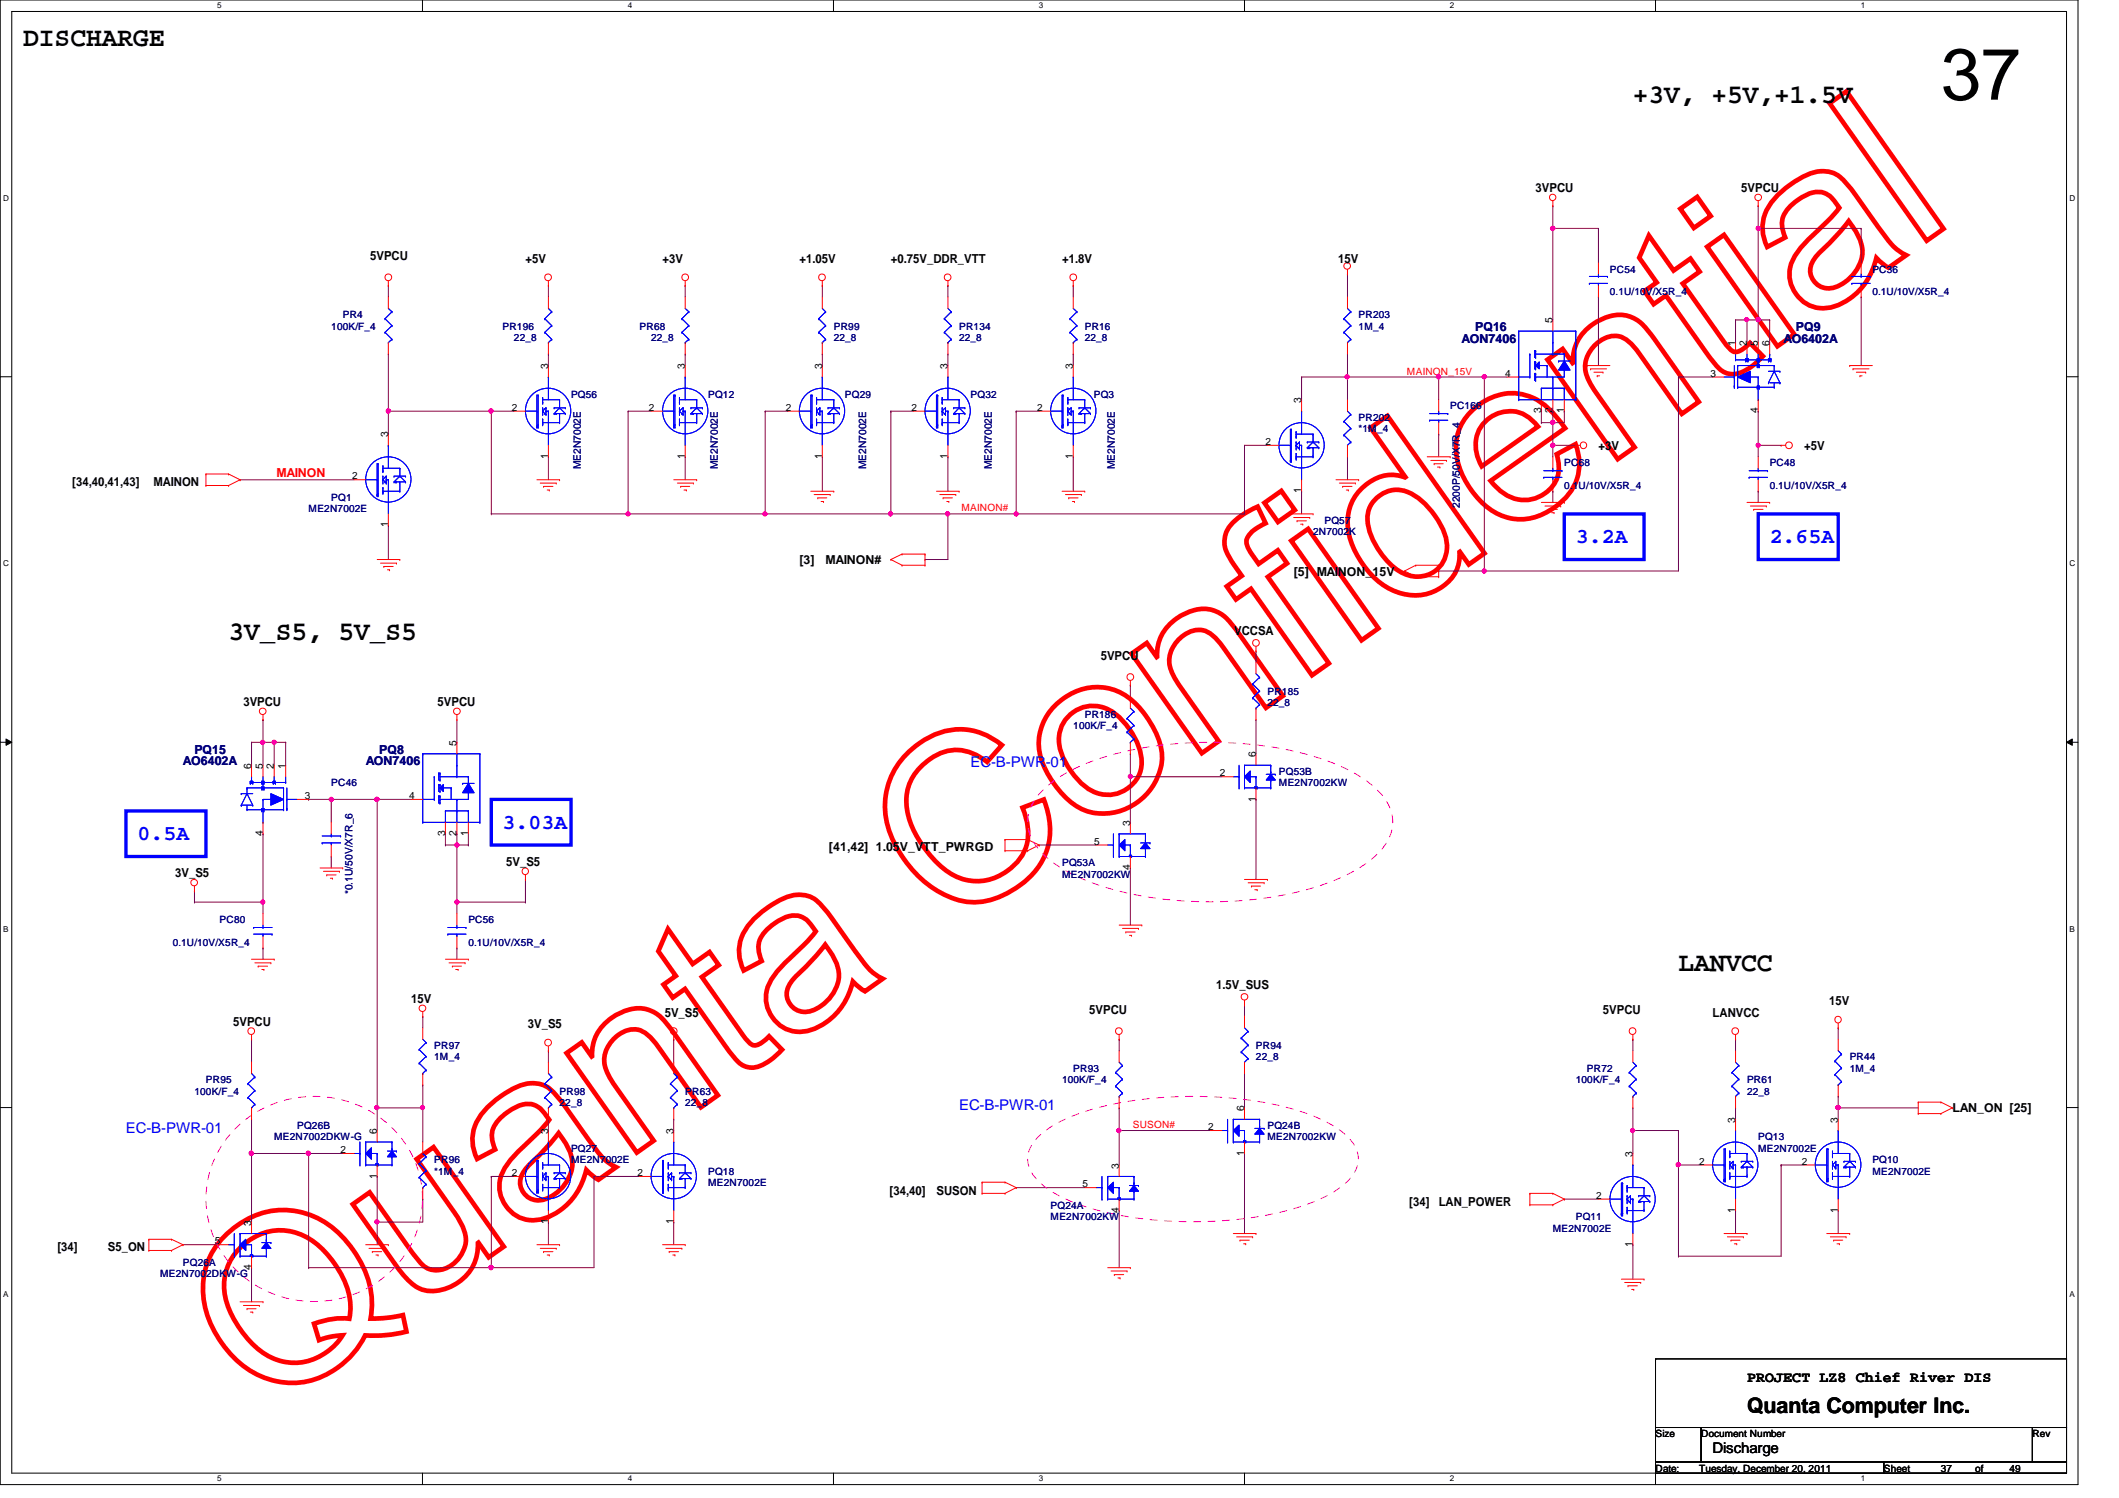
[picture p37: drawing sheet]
<svg xmlns="http://www.w3.org/2000/svg" width="297mm" height="210mm" viewBox="0 0 297 210" stroke-linecap="round" stroke-linejoin="round" font-family="sans-serif">
<defs><g id="words">
<text font-size="32.9" fill="#f00" x="36.6" y="198.7" transform="rotate(-35 36.6 198.7)">Quanta Confidential</text>
<text font-size="10.2" x="272.1" y="14">37</text>
<g font-size="3.8">
<text x="3.3" y="6.4">DISCHARGE</text>
<text x="228.9" y="14.4">+3V, +5V,+1.5V</text>
<text x="32" y="89.6">3V_S5, 5V_S5</text>
<text x="235.3" y="136.1">LANVCC</text>
</g>
<g font-size="3" fill="#00f">
<text x="220.9" y="76.1">3.2A</text>
<text x="248.1" y="76.1">2.65A</text>
<text x="19.3" y="117.7">0.5A</text>
<text x="70.4" y="116.1">3.03A</text>
</g>
<text font-size="3" x="244.9" y="198">Quanta Computer Inc.</text>
<g font-size="2.1" fill="#00f">
<text x="136.1" y="107.5">EC-B-PWR-01</text>
<text x="134.4" y="155.5">EC-B-PWR-01</text>
<text x="17.6" y="158.7">EC-B-PWR-01</text>
</g>
<g font-size="2.1">
<text x="244.9" y="193.7">PROJECT LZ8 Chief River DIS</text>
<text x="240.1" y="203.5">Discharge</text>
</g>
<g font-size="1.7">
<text x="215.3" y="26.9">3VPCU</text>
<text x="244.1" y="26.9">5VPCU</text>
<text x="51.9" y="36.5">5VPCU</text>
<text x="73.7" y="36.8">+5V</text>
<text x="92.9" y="36.8">+3V</text>
<text x="112.1" y="36.8">+1.05V</text>
<text x="124.9" y="36.8">+0.75V_DDR_VTT</text>
<text x="148.9" y="36.8">+1.8V</text>
<text x="187.6" y="36.8">15V</text>
<text x="224.1" y="63.1">+3V</text>
<text x="252.9" y="63.1">+5V</text>
<text x="10.1" y="68">[34,40,41,43]</text>
<text x="21.5" y="68">MAINON</text>
<text x="112.1" y="79.1">[3]</text>
<text x="115.7" y="79.1">MAINON#</text>
<text x="181.4" y="80.7">[5] MAINON_15V</text>
<text x="173" y="89">VCCSA</text>
<text x="154.3" y="92.5">5VPCU</text>
<text x="34.1" y="98.9">3VPCU</text>
<text x="61.3" y="98.9">5VPCU</text>
<text x="116.2" y="119.3">[41,42] 1.05V_VTT_PWRGD</text>
<text x="24.6" y="122.9">3V_S5</text>
<text x="70.9" y="121.3">5V_S5</text>
<text x="32.7" y="143.7">5VPCU</text>
<text x="57.7" y="140.5">15V</text>
<text x="93.2" y="142.5">5V_S5</text>
<text x="152.7" y="142.1">5VPCU</text>
<text x="170.5" y="138.6">1.5V_SUS</text>
<text x="224.7" y="142.1">5VPCU</text>
<text x="240.1" y="142.5">LANVCC</text>
<text x="256.4" y="140.8">15V</text>
<text x="74" y="144">3V_S5</text>
<text x="273.7" y="155.9">LAN_ON [25]</text>
<text x="124.7" y="167.4">[34,40]</text>
<text x="131.3" y="167.4">SUSON</text>
<text x="197.5" y="169">[34]</text>
<text x="201.7" y="169">LAN_POWER</text>
<text x="8" y="175.3">[34]</text>
<text x="15.1" y="175.3">S5_ON</text>
</g>
<g font-size="1.7" fill="#000080">
<text x="206.8" y="46.4">PQ16</text>
<text x="251.8" y="46.4">PQ9</text>
<text x="204.9" y="48">AON7406</text>
<text x="250" y="48">AO6402A</text>
<text x="25.7" y="107.2">AO6402A</text>
<text x="27.3" y="105.6">PQ15</text>
<text x="51.3" y="107.2">AON7406</text>
<text x="53.2" y="105.6">PQ8</text>
</g>
<text font-size="1.7" fill="#f00" x="38.8" y="66.9">MAINON</text>
<g font-size="1.4" fill="#000080">
<text x="225.7" y="38.2">PC54</text>
<text x="225.7" y="41.4">0.1U/10V/X5R_4</text>
<text x="262.5" y="38.2">PC36</text>
<text x="262.5" y="41.4">0.1U/10V/X5R_4</text>
<text x="46.4" y="46.2">100K/F_4</text>
<text x="48" y="44.6">PR4</text>
<text x="70.4" y="46.2">PR196</text>
<text x="72" y="47.8">22_8</text>
<text x="89.7" y="46.2">PR68</text>
<text x="91.3" y="47.8">22_8</text>
<text x="116.9" y="46.2">PR99</text>
<text x="116.9" y="47.8">22_8</text>
<text x="134.4" y="46.2">PR134</text>
<text x="134.4" y="47.8">22_8</text>
<text x="152.1" y="46.2">PR16</text>
<text x="152.1" y="47.8">22_8</text>
<text x="190.5" y="44.6">PR203</text>
<text x="190.5" y="46.2">1M_4</text>
<text x="80" y="55.8">PQ56</text>
<text x="99.3" y="55.8">PQ12</text>
<text x="118.4" y="55.8">PQ29</text>
<text x="136.1" y="55.8">PQ32</text>
<text x="153.3" y="55.8">PQ3</text>
<text x="190.5" y="59">PR202</text>
<text x="203.3" y="57.4">PC166</text>
<text x="81.4" y="65.8" transform="rotate(-90 81.4 65.8)">ME2N7002E</text>
<text x="100.6" y="65.8" transform="rotate(-90 100.6 65.8)">ME2N7002E</text>
<text x="121.4" y="65.8" transform="rotate(-90 121.4 65.8)">ME2N7002E</text>
<text x="139" y="65.8" transform="rotate(-90 139 65.8)">ME2N7002E</text>
<text x="156.3" y="65.8" transform="rotate(-90 156.3 65.8)">ME2N7002E</text>
<text x="190.5" y="60.6">*1M_4</text>
<text x="219.3" y="65.4">PC68</text>
<text x="248.1" y="65.4">PC48</text>
<text x="43.3" y="71.8">ME2N7002E</text>
<text x="46.4" y="70.2">PQ1</text>
<text x="204.6" y="71.2" transform="rotate(-90 204.6 71.2)">2200P/50V/X7R_4</text>
<text x="219.3" y="68.6">0.1U/10V/X5R_4</text>
<text x="248.1" y="68.6">0.1U/10V/X5R_4</text>
<text x="184.1" y="75">2N7002K</text>
<text x="185.7" y="73.4">PQ57</text>
<text x="152.1" y="100.6">PR186</text>
<text x="177.7" y="97.4">PR185</text>
<text x="177.7" y="99">22_8</text>
<text x="150.4" y="102.2">100K/F_4</text>
<text x="46.4" y="110.2">PC46</text>
<text x="179.3" y="108.6">PQ53B</text>
<text x="179.3" y="110.2">ME2N7002KW</text>
<text x="49.4" y="125.3" transform="rotate(-90 49.4 125.3)">*0.1U/50V/X7R_6</text>
<text x="148.9" y="121.4">PQ53A</text>
<text x="148.9" y="123">ME2N7002KW</text>
<text x="30.8" y="129.4">PC80</text>
<text x="65.7" y="129.4">PC56</text>
<text x="24.2" y="132.6">0.1U/10V/X5R_4</text>
<text x="65.7" y="132.6">0.1U/10V/X5R_4</text>
<text x="60.9" y="147">PR97</text>
<text x="60.9" y="148.6">1M_4</text>
<text x="176.1" y="147">PR94</text>
<text x="176.1" y="148.6">22_8</text>
<text x="259.3" y="148.6">PR44</text>
<text x="27.3" y="153.4">100K/F_4</text>
<text x="28.9" y="151.8">PR95</text>
<text x="78.4" y="153.4">PR98</text>
<text x="78.4" y="155">22_8</text>
<text x="96.1" y="153.4">PR63</text>
<text x="96.1" y="155">22_8</text>
<text x="148.9" y="151.8">100K/F_4</text>
<text x="150.4" y="150.2">PR93</text>
<text x="220.9" y="151.8">100K/F_4</text>
<text x="222.5" y="150.2">PR72</text>
<text x="244.9" y="151.8">PR61</text>
<text x="244.9" y="153.4">22_8</text>
<text x="259.3" y="150.2">1M_4</text>
<text x="38.4" y="159.8">ME2N7002DKW-G</text>
<text x="41.7" y="158.2">PQ26B</text>
<text x="80" y="161.4">PQ27</text>
<text x="177.7" y="158.2">PQ24B</text>
<text x="177.7" y="159.8">ME2N7002KW</text>
<text x="246.5" y="159.8">PQ13</text>
<text x="246.5" y="161.4">ME2N7002E</text>
<text x="60.9" y="163">PR96</text>
<text x="60.9" y="164.6">*1M_4</text>
<text x="80" y="163">ME2N7002E</text>
<text x="99.3" y="164.6">PQ18</text>
<text x="99.3" y="166.2">ME2N7002E</text>
<text x="262.5" y="163">PQ10</text>
<text x="262.5" y="164.6">ME2N7002E</text>
<text x="147.3" y="169.4">PQ24A</text>
<text x="147.3" y="171">ME2N7002KW</text>
<text x="217.7" y="172.6">ME2N7002E</text>
<text x="220.9" y="171">PQ11</text>
<text x="22.4" y="179">ME2N7002DKW-G</text>
<text x="25.7" y="177.4">PQ26A</text>
</g>
<g font-size="1.4">
<text x="217.6" y="45.3" transform="rotate(-90 217.6 45.3)">5</text>
<text x="76.8" y="51.7" transform="rotate(-90 76.8 51.7)">3</text>
<text x="96" y="51.7" transform="rotate(-90 96 51.7)">3</text>
<text x="115.2" y="51.7" transform="rotate(-90 115.2 51.7)">3</text>
<text x="132.8" y="51.7" transform="rotate(-90 132.8 51.7)">3</text>
<text x="150.4" y="51.7" transform="rotate(-90 150.4 51.7)">3</text>
<text x="211" y="52.8">4</text>
<text x="239.8" y="52.8">3</text>
<text x="243.2" y="48.5" transform="rotate(-90 243.2 48.5)">1</text>
<text x="244.9" y="48.5" transform="rotate(-90 244.9 48.5)">2</text>
<text x="246.4" y="48.5" transform="rotate(-90 246.4 48.5)">5</text>
<text x="248" y="48.5" transform="rotate(-90 248 48.5)">6</text>
<text x="71.8" y="57.6">2</text>
<text x="91" y="57.6">2</text>
<text x="110.1" y="57.6">2</text>
<text x="127.8" y="57.6">2</text>
<text x="145.4" y="57.6">2</text>
<text x="182.4" y="56.5" transform="rotate(-90 182.4 56.5)">3</text>
<text x="216" y="57.9" transform="rotate(-90 216 57.9)">3</text>
<text x="217.6" y="57.9" transform="rotate(-90 217.6 57.9)">2</text>
<text x="219.2" y="57.9" transform="rotate(-90 219.2 57.9)">1</text>
<text x="246.4" y="57.9" transform="rotate(-90 246.4 57.9)">4</text>
<text x="54.4" y="61.3" transform="rotate(-90 54.4 61.3)">3</text>
<text x="76.8" y="64.3" transform="rotate(-90 76.8 64.3)">1</text>
<text x="96" y="64.3" transform="rotate(-90 96 64.3)">1</text>
<text x="115.2" y="64.3" transform="rotate(-90 115.2 64.3)">1</text>
<text x="132.8" y="64.3" transform="rotate(-90 132.8 64.3)">1</text>
<text x="150.4" y="64.3" transform="rotate(-90 150.4 64.3)">1</text>
<text x="177.4" y="62.4">2</text>
<text x="49.4" y="67.2">2</text>
<text x="182.4" y="69.1" transform="rotate(-90 182.4 69.1)">1</text>
<text x="54.4" y="73.9" transform="rotate(-90 54.4 73.9)">1</text>
<text x="35.2" y="107.7" transform="rotate(-90 35.2 107.7)">6</text>
<text x="36.8" y="107.7" transform="rotate(-90 36.8 107.7)">5</text>
<text x="38.4" y="107.7" transform="rotate(-90 38.4 107.7)">2</text>
<text x="40" y="107.7" transform="rotate(-90 40 107.7)">1</text>
<text x="64" y="104.5" transform="rotate(-90 64 104.5)">5</text>
<text x="176" y="106.1" transform="rotate(-90 176 106.1)">6</text>
<text x="42.8" y="112">3</text>
<text x="57.4" y="112">4</text>
<text x="171" y="108.8">2</text>
<text x="176" y="112.3" transform="rotate(-90 176 112.3)">1</text>
<text x="36.8" y="117.1" transform="rotate(-90 36.8 117.1)">4</text>
<text x="62.4" y="117.1" transform="rotate(-90 62.4 117.1)">3</text>
<text x="64" y="117.1" transform="rotate(-90 64 117.1)">2</text>
<text x="65.6" y="117.1" transform="rotate(-90 65.6 117.1)">1</text>
<text x="153.4" y="118.4">5</text>
<text x="158.4" y="115.7" transform="rotate(-90 158.4 115.7)">3</text>
<text x="158.4" y="121.9" transform="rotate(-90 158.4 121.9)">4</text>
<text x="174.4" y="155.7" transform="rotate(-90 174.4 155.7)">6</text>
<text x="47.7" y="161.6">2</text>
<text x="52.8" y="158.9" transform="rotate(-90 52.8 158.9)">6</text>
<text x="76.8" y="158.9" transform="rotate(-90 76.8 158.9)">3</text>
<text x="94.4" y="158.9" transform="rotate(-90 94.4 158.9)">3</text>
<text x="169.4" y="158.4">2</text>
<text x="174.4" y="161.9" transform="rotate(-90 174.4 161.9)">1</text>
<text x="243.2" y="157.3" transform="rotate(-90 243.2 157.3)">3</text>
<text x="257.6" y="157.3" transform="rotate(-90 257.6 157.3)">3</text>
<text x="52.8" y="165.1" transform="rotate(-90 52.8 165.1)">1</text>
<text x="71.8" y="164.8">2</text>
<text x="89.4" y="164.8">2</text>
<text x="151.8" y="166.4">5</text>
<text x="156.8" y="163.7" transform="rotate(-90 156.8 163.7)">3</text>
<text x="223.8" y="168">2</text>
<text x="228.9" y="162.1" transform="rotate(-90 228.9 162.1)">3</text>
<text x="238.2" y="163.2">2</text>
<text x="252.6" y="163.2">2</text>
<text x="35.2" y="171.7" transform="rotate(-90 35.2 171.7)">3</text>
<text x="76.8" y="171.5" transform="rotate(-90 76.8 171.5)">1</text>
<text x="94.4" y="171.5" transform="rotate(-90 94.4 171.5)">1</text>
<text x="156.8" y="169.9" transform="rotate(-90 156.8 169.9)">4</text>
<text x="243.2" y="169.9" transform="rotate(-90 243.2 169.9)">1</text>
<text x="257.6" y="169.9" transform="rotate(-90 257.6 169.9)">1</text>
<text x="30.1" y="174.4">5</text>
<text x="35.2" y="177.9" transform="rotate(-90 35.2 177.9)">4</text>
<text x="228.9" y="174.8" transform="rotate(-90 228.9 174.8)">1</text>
<text x="232.1" y="201.4">Size</text>
<text x="238.5" y="201.4">Document Number</text>
<text x="284.9" y="201.4">Rev</text>
<text x="232.1" y="206.2">Date:</text>
<text x="238.2" y="206.2">Tuesday, December 20, 2011</text>
<text x="264.1" y="206.2">Sheet</text>
<text x="272.1" y="206.2">37</text>
<text x="276.9" y="206.2">of</text>
<text x="281.7" y="206.2">49</text>
</g>
<g font-size="1.4" fill="#f00">
<text x="197.2" y="52.5">MAINON_15V</text>
<text x="134.8" y="71.7">MAINON#</text>
<text x="158.8" y="158.1">SUSON#</text>
</g>
<g font-size="1.1">
<text x="30.4" y="1.1">5</text>
<text x="88" y="1.1">4</text>
<text x="145.6" y="1.1">3</text>
<text x="203.2" y="1.1">2</text>
<text x="260.9" y="1.1">1</text>
<text x=".5" y="28.2">D</text>
<text x="290.1" y="28.2">D</text>
<text x=".5" y="79.3">C</text>
<text x="290.1" y="79.3">C</text>
<text x=".5" y="130.6">B</text>
<text x="290.1" y="130.6">B</text>
<text x=".5" y="181.7">A</text>
<text x="290.1" y="181.7">A</text>
<text x="30.4" y="207.6">5</text>
<text x="88" y="207.6">4</text>
<text x="145.6" y="207.6">3</text>
<text x="203.2" y="207.6">2</text>
<text x="260.9" y="207.6">1</text>
</g>
</g></defs>
<path d="M0 0h291.3v208h-291.3zM1.6 1.6h288.1v204.8h-288.1z" fill="none" stroke="#000" stroke-width=".14"/>
<g fill="#fff">
<path d="M30.4 .2h.6v1.2h-.6z"/>
<path d="M30.4 206.6h.6v1.2h-.6z"/>
</g>
<path d="M59.2 0v1.6M59.2 206.4v1.6" fill="none" stroke="#000" stroke-width=".14"/>
<g fill="#fff">
<path d="M88 .2h.6v1.2h-.6z"/>
<path d="M88 206.6h.6v1.2h-.6z"/>
</g>
<path d="M116.8 0v1.6M116.8 206.4v1.6" fill="none" stroke="#000" stroke-width=".14"/>
<g fill="#fff">
<path d="M145.6 .2h.6v1.2h-.6z"/>
<path d="M145.6 206.6h.6v1.2h-.6z"/>
</g>
<path d="M174.5 0v1.6M174.5 206.4v1.6" fill="none" stroke="#000" stroke-width=".14"/>
<g fill="#fff">
<path d="M203.2 .2h.6v1.2h-.6z"/>
<path d="M203.2 206.6h.6v1.2h-.6z"/>
</g>
<path d="M232.1 0v1.6M232.1 206.4v1.6" fill="none" stroke="#000" stroke-width=".14"/>
<g fill="#fff">
<path d="M260.9 .2h.5v1.2h-.5z"/>
<path d="M260.9 206.6h.5v1.2h-.5z"/>
<path d="M.5 27.2h.7v1.2h-.7z"/>
<path d="M290.1 27.2h.8v1.2h-.8z"/>
<path d="M.5 78.4h.7v1.1h-.7z"/>
<path d="M290.1 78.4h.8v1.1h-.8z"/>
</g>
<path d="M0 52.8h1.6M289.7 52.8h1.6" fill="none" stroke="#000" stroke-width=".14"/>
<g fill="#fff">
<path d="M.5 129.6h.7v1.2h-.7z"/>
<path d="M290.1 129.6h.7v1.2h-.7z"/>
</g>
<path d="M0 104h1.6M.8 103.5l.8 .5-.8 .4zM289.7 104l.8-.5v.9zM289.7 104h1.6" fill="none" stroke="#000" stroke-width=".14"/>
<path d="M.8 103.5l.8 .5-.8 .4zM289.7 104l.8-.5v.9z" fill="#000"/>
<g fill="#fff">
<path d="M.5 180.8h.7v1.1h-.7z"/>
<path d="M290.1 180.8h.7v1.1h-.7z"/>
</g>
<path d="M0 155.2h1.6M289.7 155.2h1.6" fill="none" stroke="#000" stroke-width=".14"/>
<path d="M54.4 57.6h.1M54.4 57.6h14.5M182.5 52.8h.1M182.5 52.8h6.4M174.5 62.4h.1M174.5 62.4v9.6M246.5 62.4h.1M246.5 62.4h3.2" fill="none" stroke="#800040" stroke-width=".14"/>
<circle cx="246.5" cy="62.4" r=".3" fill="#f0f"/>
<circle cx="246.5" cy="62.4" r=".3" fill="none" stroke="#f0f" stroke-width=".14"/>
<path d="M257.7 155.2h.1M257.7 155.2v1.6" fill="none" stroke="#800040" stroke-width=".14"/>
<circle cx="257.7" cy="155.2" r=".31" fill="#f0f"/>
<circle cx="257.7" cy="155.2" r=".31" fill="none" stroke="#f0f" stroke-width=".14"/>
<path d="M228.9 158.4h.1M228.9 158.4h6.4M235.3 163.2h.1M235.3 163.2h3.2M235.3 163.2v12.8M243.3 169.6h.1M243.3 169.6v3.2M257.7 169.6h.1M257.7 169.6v3.2" fill="none" stroke="#800040" stroke-width=".14"/>
<circle cx="235.2" cy="163.2" r=".3" fill="#f0f"/>
<circle cx="235.2" cy="163.2" r=".3" fill="none" stroke="#f0f" stroke-width=".14"/>
<path d="M228.9 155.2h.1M228.9 155.2v3.2M235.3 176h.1M249.7 163.2h.1M249.7 163.2v12.8h-14.4M249.7 163.2h3.2" fill="none" stroke="#800040" stroke-width=".14"/>
<circle cx="228.9" cy="158.4" r=".3" fill="#f0f"/>
<circle cx="228.9" cy="158.4" r=".3" fill="none" stroke="#f0f" stroke-width=".14"/>
<path d="M201.7 52.8h.1M201.7 52.8h6.4M217.7 59.2h.1M217.7 59.2v4.8M217.7 62.4h.1M243.3 155.2h.1M243.3 155.2v1.6" fill="none" stroke="#800040" stroke-width=".14"/>
<circle cx="217.7" cy="59.2" r=".31" fill="#f0f"/>
<circle cx="217.7" cy="59.2" r=".31" fill="none" stroke="#f0f" stroke-width=".14"/>
<g fill="none" stroke="#800040" stroke-width=".14">
<path d="M54.4 49.6h.1M54.4 49.6v8M68.9 57.6h.1M68.9 57.6h3.1M188.9 52.8h.1M188.9 52.8v3.2M216.1 57.6h.1M216.1 59.2h.1M216.1 57.6v1.6M217.7 57.6h.1M217.7 57.6v1.6h-1.6M243.3 145.6h.1"/>
<path d="M243.3 145.6v1.6"/>
</g>
<circle cx="54.4" cy="57.6" r=".31" fill="#f0f"/>
<circle cx="54.4" cy="57.6" r=".31" fill="none" stroke="#f0f" stroke-width=".14"/>
<g fill="none" stroke="#800040" stroke-width=".14">
<path d="M217.7 28.8h.1M217.7 28.8v3.2M246.5 28.8h.1M246.5 28.8v3.2M217.7 59.2h.1M219.3 57.6h.1M219.3 57.6v1.6h-1.6M235.3 52.8h.1M235.3 52.8v27.2M88 72h.1M88 72h19.3M188.9 64h.1"/>
<path d="M188.9 64v3.2M235.3 158.4h.1M235.3 158.4v4.8M257.7 155.2h.1M257.7 155.2h11.2"/>
</g>
<circle cx="88.1" cy="72" r=".3" fill="#f0f"/>
<circle cx="88.1" cy="72" r=".3" fill="none" stroke="#f0f" stroke-width=".14"/>
<path d="M156.9 155.2h.1M156.9 155.2v3.2M257.7 144h.1M257.7 144v1.6" fill="none" stroke="#800040" stroke-width=".14"/>
<circle cx="156.8" cy="158.4" r=".3" fill="#f0f"/>
<circle cx="156.8" cy="158.4" r=".3" fill="none" stroke="#f0f" stroke-width=".14"/>
<g fill="none" stroke="#800040" stroke-width=".14">
<path d="M54.4 40h.1M54.4 40v1.6M76.9 49.6h.1M76.9 40h.1M76.9 40v1.6M76.9 49.6v1.6M96.1 49.6h.1M96.1 40h.1M96.1 40v1.6M96.1 49.6v1.6M188.9 52.8h.1M188.9 52.8h12.8"/>
<path d="M217.7 68.8h.1M217.7 68.8v1.6M246.5 68.8h.1M246.5 68.8v1.6M228.9 145.6h.1M228.9 145.6v1.6"/>
</g>
<circle cx="188.8" cy="52.8" r=".3" fill="#f0f"/>
<circle cx="188.8" cy="52.8" r=".3" fill="none" stroke="#f0f" stroke-width=".14"/>
<path d="M188.9 38.4h.1M188.9 38.4v3.2M68.9 57.6h.1M68.9 57.6v14.4" fill="none" stroke="#800040" stroke-width=".14"/>
<circle cx="68.8" cy="57.6" r=".31" fill="#f0f"/>
<circle cx="68.8" cy="57.6" r=".31" fill="none" stroke="#f0f" stroke-width=".14"/>
<g fill="none" stroke="#800040" stroke-width=".14">
<path d="M217.7 32h.1M217.7 32h6.4M224.1 32h.1M224.1 32v4.8M246.5 32h.1M246.5 32h14.4M260.9 32h.1M260.9 32v4.8M88 57.6h.1M88 57.6h3.3M182.5 52.8h.1M182.5 52.8v3.2"/>
<path d="M224.1 41.6h.1M224.1 41.6v9.6M260.9 41.6h.1M260.9 41.6v9.6M217.7 62.4h.1M217.7 62.4h3.2"/>
</g>
<circle cx="217.7" cy="62.4" r=".31" fill="#f0f"/>
<circle cx="217.7" cy="62.4" r=".31" fill="none" stroke="#f0f" stroke-width=".14"/>
<path d="M201.7 52.8h.1M201.7 52.8v3.2M208.1 52.8h.1M208.1 52.8v27.2M246.5 62.4h.1M246.5 62.4v1.6" fill="none" stroke="#800040" stroke-width=".14"/>
<circle cx="201.7" cy="52.8" r=".31" fill="#f0f"/>
<circle cx="201.7" cy="52.8" r=".31" fill="none" stroke="#f0f" stroke-width=".14"/>
<g fill="none" stroke="#800040" stroke-width=".14">
<path d="M188.9 49.6h.1M188.9 49.6v3.2M33.7 67.2h.1M33.7 67.2h16M76.9 64h.1M76.9 64v3.2M96.1 64h.1M96.1 64v3.2M174.5 62.4h.1M174.5 62.4h3.2M182.5 68.8h.1M182.5 68.8v3.2"/>
<path d="M201.7 60.8h.1M201.7 60.8v3.2M38.4 104h.1M38.4 104h1.6M27.3 126.4h.1M27.3 126.4h9.6M36.9 126.4h.1M36.9 126.4v1.6M156.9 145.6h.1M156.9 145.6v1.6M174.5 150.4h.1M174.5 140.8h.1"/>
<path d="M174.5 140.8v1.6M174.5 150.4v4.8M257.7 153.6h.1M257.7 153.6v1.6M25.7 174.4h.1M25.7 174.4h4.7M83.3 164.8h.1M83.3 164.8h6.4M142.4 166.4h.1M142.4 166.4h9.7M174.5 161.6h.1M174.5 161.6v11.2"/>
<path d="M219.3 168h.1M219.3 168h4.8"/>
</g>
<circle cx="36.8" cy="126.4" r=".3" fill="#f0f"/>
<circle cx="36.8" cy="126.4" r=".3" fill="none" stroke="#f0f" stroke-width=".14"/>
<path d="M46.4 120h.1M46.4 120v1.6M35.3 156.8h.1M35.3 156.8v4.8" fill="none" stroke="#800040" stroke-width=".14"/>
<circle cx="35.2" cy="161.6" r=".31" fill="#f0f"/>
<circle cx="35.2" cy="161.6" r=".31" fill="none" stroke="#f0f" stroke-width=".14"/>
<path d="M52.9 155.2h.1M52.9 155.2h6.4M35.3 161.6h.1M35.3 161.6h8M52.9 171.2h.1M52.9 171.2v3.2" fill="none" stroke="#800040" stroke-width=".14"/>
<circle cx="52.8" cy="171.2" r=".3" fill="#f0f"/>
<circle cx="52.8" cy="171.2" r=".3" fill="none" stroke="#f0f" stroke-width=".14"/>
<path d="M59.3 155.2h.1M59.3 152h.1M59.3 152v8" fill="none" stroke="#800040" stroke-width=".14"/>
<circle cx="59.2" cy="155.2" r=".3" fill="#f0f"/>
<circle cx="59.2" cy="155.2" r=".3" fill="none" stroke="#f0f" stroke-width=".14"/>
<path d="M43.3 177.6h.1M43.3 161.6h.1M43.3 177.6h40M43.3 161.6h4.7M52.9 164.8h.1M52.9 171.2h.1M52.9 164.8v6.4M59.3 168h.1M59.3 168v3.2h-6.4M68.9 177.6h.1M76.9 171.2h.1M76.9 171.2v3.2" fill="none" stroke="#800040" stroke-width=".14"/>
<circle cx="43.2" cy="161.6" r=".31" fill="#f0f"/>
<circle cx="43.2" cy="161.6" r=".31" fill="none" stroke="#f0f" stroke-width=".14"/>
<path d="M68.9 164.8h.1M68.9 164.8h3.1M68.9 164.8v12.8M83.3 164.8h.1M83.3 164.8v12.8" fill="none" stroke="#800040" stroke-width=".14"/>
<circle cx="68.8" cy="177.6" r=".31" fill="#f0f"/>
<circle cx="68.8" cy="177.6" r=".31" fill="none" stroke="#f0f" stroke-width=".14"/>
<path d="M35.3 104h.1M35.3 104v3.2M35.3 104h1.6M36.9 104h.1M36.9 104v3.2M38.4 104h.1M38.4 104v3.2M40 104h.1M40 104v3.2" fill="none" stroke="#800040" stroke-width=".14"/>
<circle cx="38.4" cy="104" r=".3" fill="#f0f"/>
<circle cx="38.4" cy="104" r=".3" fill="none" stroke="#f0f" stroke-width=".14"/>
<path d="M36.9 100.8h.1M36.9 116.8h.1M36.9 100.8v3.2M36.9 116.8v9.6M27.3 124.8h.1M27.3 124.8v1.6M64 126.4h.1M64 126.4v1.6" fill="none" stroke="#800040" stroke-width=".14"/>
<circle cx="64" cy="126.4" r=".3" fill="#f0f"/>
<circle cx="64" cy="126.4" r=".3" fill="none" stroke="#f0f" stroke-width=".14"/>
<path d="M46.4 112h.1M46.4 112h6.5M35.3 145.6h.1M35.3 145.6v3.2M59.3 142.4h.1M59.3 142.4v1.6" fill="none" stroke="#800040" stroke-width=".14"/>
<circle cx="52.8" cy="112" r=".3" fill="#f0f"/>
<circle cx="52.8" cy="112" r=".3" fill="none" stroke="#f0f" stroke-width=".14"/>
<path d="M46.4 112h.1M46.4 112v3.2" fill="none" stroke="#800040" stroke-width=".14"/>
<circle cx="46.4" cy="112" r=".3" fill="#f0f"/>
<circle cx="46.4" cy="112" r=".3" fill="none" stroke="#f0f" stroke-width=".14"/>
<g fill="none" stroke="#800040" stroke-width=".14">
<path d="M208.1 80h.1M208.1 80h27.2M36.9 132.8h.1M36.9 132.8v1.6M64 132.8h.1M64 132.8v1.6M76.9 147.2h.1M76.9 147.2v1.6M94.4 156.8h.1M94.4 145.6h.1M94.4 145.6v3.2M94.4 156.8v1.6"/>
<path d="M43.3 161.6h.1M43.3 161.6v16M94.4 171.2h.1M94.4 171.2v3.2"/>
</g>
<circle cx="208.1" cy="80" r=".3" fill="#f0f"/>
<circle cx="208.1" cy="80" r=".3" fill="none" stroke="#f0f" stroke-width=".14"/>
<path d="M36.9 104h.1M36.9 104h1.5M43.3 112h.1M43.3 112h3.1" fill="none" stroke="#800040" stroke-width=".14"/>
<circle cx="36.8" cy="104" r=".3" fill="#f0f"/>
<circle cx="36.8" cy="104" r=".3" fill="none" stroke="#f0f" stroke-width=".14"/>
<path d="M246.5 57.6h.1M246.5 57.6v4.8M52.9 112h.1M52.9 112v43.2" fill="none" stroke="#800040" stroke-width=".14"/>
<circle cx="52.8" cy="155.2" r=".3" fill="#f0f"/>
<circle cx="52.8" cy="155.2" r=".3" fill="none" stroke="#f0f" stroke-width=".14"/>
<circle cx="52.8" cy="112" r=".3" fill="#f0f"/>
<circle cx="52.8" cy="112" r=".3" fill="none" stroke="#f0f" stroke-width=".14"/>
<path d="M124.9 72h.1M124.9 72h8M129.7 78.4h.1M132.9 72h.1M132.9 72v6.4h-3.2M76.9 156.8h.1M76.9 156.8v1.6" fill="none" stroke="#800040" stroke-width=".14"/>
<circle cx="124.8" cy="72" r=".3" fill="#f0f"/>
<circle cx="124.8" cy="72" r=".3" fill="none" stroke="#f0f" stroke-width=".14"/>
<path d="M208.1 52.8h.1M208.1 52.8h3.2" fill="none" stroke="#800040" stroke-width=".14"/>
<circle cx="208.1" cy="52.8" r=".3" fill="#f0f"/>
<circle cx="208.1" cy="52.8" r=".3" fill="none" stroke="#f0f" stroke-width=".14"/>
<path d="M235.3 52.8h.1M235.3 52.8h4.8M52.9 112h.1M52.9 112h4.8M64 118.4h.1M64 118.4v8" fill="none" stroke="#800040" stroke-width=".14"/>
<circle cx="64" cy="118.4" r=".3" fill="#f0f"/>
<circle cx="64" cy="118.4" r=".3" fill="none" stroke="#f0f" stroke-width=".14"/>
<path d="M217.7 32h.1M217.7 32v12.8M156.9 158.4h.1M156.9 158.4h12.8" fill="none" stroke="#800040" stroke-width=".14"/>
<circle cx="217.7" cy="32" r=".31" fill="#f0f"/>
<circle cx="217.7" cy="32" r=".31" fill="none" stroke="#f0f" stroke-width=".14"/>
<path d="M246.5 44.8h.1M246.5 44.8v3.2" fill="none" stroke="#800040" stroke-width=".14"/>
<circle cx="246.5" cy="44.8" r=".3" fill="#f0f"/>
<circle cx="246.5" cy="44.8" r=".3" fill="none" stroke="#f0f" stroke-width=".14"/>
<path d="M246.5 32h.1M246.5 32v12.8M248.1 44.8h.1M248.1 44.8v3.2M64 126.4h.1M64 126.4h9.7M73.7 126.4h.1M73.7 123.2v3.2" fill="none" stroke="#800040" stroke-width=".14"/>
<circle cx="246.5" cy="32" r=".3" fill="#f0f"/>
<circle cx="246.5" cy="32" r=".3" fill="none" stroke="#f0f" stroke-width=".14"/>
<path d="M244.9 44.8h.1M244.9 44.8h3.2M244.9 44.8v3.2M246.5 44.8h.1" fill="none" stroke="#800040" stroke-width=".14"/>
<circle cx="244.9" cy="44.8" r=".3" fill="#f0f"/>
<circle cx="244.9" cy="44.8" r=".3" fill="none" stroke="#f0f" stroke-width=".14"/>
<g fill="none" stroke="#800040" stroke-width=".14">
<path d="M107.3 57.6h.1M107.3 57.6h3.1M107.3 57.6v14.4M115.3 49.6h.1M115.3 40h.1M115.3 40v1.6M115.3 49.6v1.6M124.9 57.6h.1M124.9 57.6h3.2M124.9 57.6v14.4M132.9 49.6h.1M132.9 40h.1"/>
<path d="M132.9 40v1.6M132.9 49.6v1.6M142.4 57.6h.1M142.4 57.6v14.4M142.4 57.6h3.3M150.4 40h.1M150.4 49.6h.1M150.4 40v1.6M150.4 49.6v1.6M243.3 44.8h.1M243.3 44.8v3.2M243.3 44.8h1.6"/>
<path d="M115.3 64h.1M115.3 64v4.8M132.9 64h.1M132.9 64v4.8M142.4 72h.1M142.4 72h32.1M150.4 64h.1M150.4 64v4.8"/>
</g>
<circle cx="142.4" cy="72" r=".3" fill="#f0f"/>
<circle cx="142.4" cy="72" r=".3" fill="none" stroke="#f0f" stroke-width=".14"/>
<path d="M132.9 72h.1M132.9 72h9.5" fill="none" stroke="#800040" stroke-width=".14"/>
<circle cx="132.8" cy="72" r=".3" fill="#f0f"/>
<circle cx="132.8" cy="72" r=".3" fill="none" stroke="#f0f" stroke-width=".14"/>
<path d="M107.3 72h.1M107.3 72h17.6" fill="none" stroke="#800040" stroke-width=".14"/>
<circle cx="107.2" cy="72" r=".3" fill="#f0f"/>
<circle cx="107.2" cy="72" r=".3" fill="none" stroke="#f0f" stroke-width=".14"/>
<g fill="none" stroke="#800040" stroke-width=".14">
<path d="M88 57.6v14.4M68.9 72h.1M68.9 72h19.1M88 72h.1M62.4 118.4h.1M62.4 118.4h3.3M62.4 116.8v1.6M64 118.4h.1M64 116.8h.1M64 104h.1M64 100.8v3.2M64 116.8v1.6"/>
<path d="M65.7 118.4h.1M65.7 116.8v1.6M158.5 108.8h.1M158.5 108.8h12.8"/>
</g>
<circle cx="158.5" cy="108.8" r=".3" fill="#f0f"/>
<circle cx="158.5" cy="108.8" r=".3" fill="none" stroke="#f0f" stroke-width=".14"/>
<g fill="none" stroke="#800040" stroke-width=".14">
<path d="M54.4 57.6h.1M54.4 57.6v3.2M54.4 73.6h.1M54.4 73.6v4.8M158.5 96h.1M158.5 96v1.6M176.1 91.2h.1M176.1 91.2v1.6M201.7 80h.1M201.7 80h6.4M145.7 118.4h.1M145.7 118.4h8"/>
<path d="M158.5 105.6h.1M158.5 108.8h.1M158.5 105.6v9.6M176.1 100.8h.1M176.1 112h.1M176.1 100.8v4.8M176.1 112v11.2M158.5 121.6h.1M158.5 121.6v8M52.9 155.2h.1M52.9 155.2v3.2M156.9 158.4h.1"/>
<path d="M156.9 158.4v4.8M228.9 158.4h.1M228.9 158.4v3.2M35.3 177.6h.1M35.3 161.6h.1M35.3 161.6v9.6M35.3 177.6v4.8M156.9 169.6h.1M156.9 169.6v8M228.9 174.4h.1M228.9 174.4v4.8"/>
</g>
<g fill="none" stroke="#f00" stroke-width=".14">
<path d="M54.4 39.4v.6M76.9 39.4v.6M96.1 39.4v.6M115.3 39.4v.6M132.9 39.4v.6M150.4 39.4v.6M188.9 38.4h.1M188.9 37.8v.6M217.7 28.8h.1M217.7 28.2v.6M246.5 28.8h.1M246.5 28.2v.6"/>
<path d="M54.4 40h.1M54.4 41.6v1.6M54.4 48v1.6M76.9 40h.1M96.1 40h.1M115.3 40h.1M132.9 40h.1M132.9 41.6v1.6M132.9 48v1.6M150.4 40h.1M222.5 51.2h.1M222.5 51.2h3.2"/>
<path d="M223 51.7h.1M223 51.7h2.2M223.4 52.2h1.3M223.9 52.7h.1M223.9 52.7h.3M224.7 52.2h.1M259.3 51.2h.1M259.3 51.2h3.2M259.8 51.7h.1M259.8 51.7h2.2M260.2 52.2h1.3M260.7 52.7h.1"/>
<path d="M260.7 52.7h.3M261.5 52.2h.1M28.9 66.4h.1M28.9 68h.1M28.9 66.4h3.1M28.9 66.4v1.6M28.9 68h3.1M32 66.4h.1M32 68h.1M32 66.4l1.7 .8M33.7 67.2h.1M33.7 67.2l-1.7 .8"/>
<path d="M52.9 78.4h3.1M53.3 78.9h2.3M53.8 79.4h.1M53.8 79.4h1.3M54.3 79.8h.3M54.6 79.8h.1M55.6 78.9h.1M56 78.4h.1M75.3 67.2h3.1M75.7 67.7h2.3M76.2 68.2h.1M76.2 68.2h1.3"/>
<path d="M76.7 68.7h.3M77 68.7h.1M78 67.7h.1M78.4 67.2h.1M94.4 67.2h3.3M95 67.7h2.2M95.4 68.2h.1M95.4 68.2h1.3M95.9 68.7h.3M96.2 68.7h.1M97.2 67.7h.1M97.7 67.2h.1"/>
<path d="M113.7 68.8h3.2M114.1 69.3h2.3M114.6 69.8h.1M114.6 69.8h1.3M115.1 70.3h.3M115.4 70.3h.1M116.4 69.3h.1M116.9 68.8h.1M124.9 78.4h.1M124.9 78.4l1.5 .8M126.4 77.6h.1M126.4 79.2h.1"/>
<path d="M126.4 77.6l-1.5 .8M126.4 77.6h3.3M126.4 79.2h3.3M129.7 77.6h.1M129.7 79.2h.1M129.7 77.6v1.6M131.3 68.8h3.1M131.7 69.3h2.3M132.2 69.8h.1M132.2 69.8h1.3M132.7 70.3h.3M133 70.3h.1"/>
<path d="M134 69.3h.1M134.4 68.8h.1M148.9 68.8h3.2M149.3 69.3h2.3M149.8 69.8h.1M149.8 69.8h1.3M150.3 70.3h.3M150.6 70.3h.1M151.6 69.3h.1M152.1 68.8h.1M180.9 72h3.2M181.4 72.5h2.2"/>
<path d="M181.8 73h.1M181.8 73h1.3M182.3 73.4h.3M182.6 73.4h.1M183.6 72.5h.1M184.1 72h.1M187.3 67.2h3.2M187.7 67.7h2.3M188.2 68.2h.1M188.2 68.2h1.3M188.7 68.7h.3M189 68.7h.1"/>
<path d="M190 67.7h.1M190.5 67.2h.1M198.5 79.2h.1M198.5 79.2h3.2M198.5 79.2l-1.6 .8M200.1 64h3.2M200.6 64.5h2.2M201 65h.1M201 65h1.3M201.5 65.4h.3M201.7 79.2h.1M201.7 79.2v1.6"/>
<path d="M201.8 65.4h.1M202.8 64.5h.1M203.3 64h.1M216.1 70.4h3.2M216.6 70.9h2.2M217 71.4h.1M217 71.4h1.3M217.5 71.8h.3M217.8 71.8h.1M218.8 70.9h.1M219.3 70.4h.1M220.9 62.4h.1"/>
<path d="M220.9 62.4h.6M244.9 70.4h3.2M245.4 70.9h2.2M245.8 71.4h.1M245.8 71.4h1.3M246.3 71.8h.3M246.6 71.8h.1M247.6 70.9h.1M248.1 70.4h.1M249.7 62.4h.1M249.7 62.4h.6M158.5 96h.1"/>
<path d="M158.5 95.4v.6M176.1 91.2h.1M176.1 90.6v.6M196.9 80h.1M196.9 80l1.6 .8M198.5 80.8h.1M198.5 80.8h3.2M201.7 80.8h.1M36.9 100.8h.1M36.9 100.2v.6M64 100.8h.1M64 100.2v.6"/>
<path d="M140.9 117.6h.1M140.9 119.2h.1M140.9 119.2h3.2M140.9 117.6h3.2M140.9 117.6v1.6M144.1 119.2h.1M144.1 117.6h.1M144.1 117.6l1.6 .8M145.7 118.4h.1M145.7 118.4l-1.6 .8M27.3 124.8h.1M27.3 124.2v.6"/>
<path d="M35.3 134.4h3.1M35.7 134.9h2.3M36.2 135.4h.1M36.2 135.4h1.3M36.7 135.8h.3M37 135.8h.1M38 134.9h.1M38.4 134.4h.1M44.9 121.6h3.1M45.3 122.1h2.3M45.8 122.6h.1M45.8 122.6h1.3"/>
<path d="M46.3 123.1h.3M46.6 123.1h.1M47.6 122.1h.1M48 121.6h.1M62.4 134.4h3.3M62.9 134.9h2.3M63.4 135.4h.1M63.4 135.4h1.3M63.9 135.8h.3M64.2 135.8h.1M65.2 134.9h.1M65.7 134.4h.1"/>
<path d="M73.7 123.2h.1M73.7 122.6v.6M156.9 129.6h3.2M157.3 130.1h2.3M157.8 130.6h.1M157.8 130.6h1.3M158.3 131.1h.3M158.6 131.1h.1M159.6 130.1h.1M160.1 129.6h.1M174.5 123.2h3.2M175 123.7h2.2"/>
<path d="M175.4 124.2h.1M175.4 124.2h1.3M175.9 124.7h.3M176.2 124.7h.1M177.2 123.7h.1M177.7 123.2h.1M35.3 145.6h.1M35.3 145v.6M59.3 142.4h.1M59.3 141.8v.6M76.9 147.2h.1M76.9 146.6v.6"/>
<path d="M94.4 145.6h.1M94.4 145v.6M156.9 145.6h.1M156.9 145v.6M174.5 140.8h.1M174.5 140.2v.6M228.9 145.6h.1M228.9 145v.6M243.3 145.6h.1M243.3 145v.6M257.7 144h.1M257.7 143.4v.6"/>
<path d="M268.9 154.4h.1M268.9 156h.1M268.9 154.4h3.2M268.9 154.4v1.6M268.9 156h3.2M272.1 154.4h.1M272.1 156h.1M272.1 154.4l1.6 .8M273.7 155.2h.1M273.7 155.2l-1.6 .8M20.9 173.7h.1M20.9 175.2h.1"/>
<path d="M20.9 173.7h3.1M20.9 173.7v1.5M20.9 175.2h3.1M24 173.7h.1M24 175.2h.1M24 173.7l1.7 .7M25.7 174.4h.1M25.7 174.4l-1.7 .8M51.3 174.4h3.1M51.7 174.9h2.3M52.2 175.4h.1M52.2 175.4h1.3"/>
<path d="M52.7 175.9h.3M53 175.9h.1M54 174.9h.1M54.4 174.4h.1M75.3 174.4h3.1M75.7 174.9h2.3M76.2 175.4h.1M76.2 175.4h1.3M76.7 175.9h.3M77 175.9h.1M78 174.9h.1M78.4 174.4h.1"/>
<path d="M92.9 174.4h3.2M93.3 174.9h2.3M93.8 175.4h.1M93.8 175.4h1.3M94.3 175.9h.3M94.6 175.9h.1M95.6 174.9h.1M96.1 174.4h.1M137.7 167.2h.1M137.7 165.7h.1M137.7 165.7h3.2M137.7 167.2h3.2"/>
<path d="M137.7 165.7v1.5M140.9 165.7h.1M140.9 167.2h.1M140.9 165.7l1.5 .7M142.4 166.4h.1M142.4 166.4l-1.5 .8M155.3 177.6h3.2M155.7 178.1h2.3M156.2 178.6h.1M156.2 178.6h1.3M156.7 179.1h.3M157 179.1h.1"/>
<path d="M158 178.1h.1M158.5 177.6h.1M172.9 172.8h3.2M173.4 173.3h2.2M173.8 173.8h.1M173.8 173.8h1.3M174.3 174.3h.3M174.6 174.3h.1M175.6 173.3h.1M176.1 172.8h.1M214.5 168.8h.1M214.5 167.2h.1"/>
<path d="M214.5 167.2h3.2M214.5 168.8h3.2M214.5 167.2v1.6M217.7 167.2h.1M217.7 168.8h.1M217.7 167.2l1.6 .8M219.3 168h.1M219.3 168l-1.6 .8M227.3 179.2h3.2M227.7 179.7h2.3M230 179.7h.1M230.5 179.2h.1"/>
<path d="M241.7 172.8h3.2M242.1 173.3h2.3M242.7 173.8h.1M242.7 173.8h1.2M243.1 174.3h.4M243.5 174.3h.1M244.4 173.3h.1M244.9 172.8h.1M256.1 172.8h3.2M256.6 173.3h2.2M257 173.8h.1M257 173.8h1.3"/>
<path d="M257.5 174.3h.3M257.8 174.3h.1M258.8 173.3h.1M259.3 172.8h.1M33.7 182.4h3.2M34.1 182.9h2.3M34.6 183.4h.1M34.6 183.4h1.3M35.1 183.9h.3M35.4 183.9h.1M36.4 182.9h.1M36.9 182.4h.1"/>
<path d="M228.2 180.2h.1M228.2 180.2h1.3M228.7 180.7h.3M229 180.7h.1"/>
<circle cx="54.4" cy="38.9" r=".47"/>
<circle cx="76.8" cy="38.9" r=".47"/>
<circle cx="96" cy="38.9" r=".47"/>
<circle cx="115.2" cy="38.9" r=".47"/>
<circle cx="132.8" cy="38.9" r=".47"/>
<circle cx="150.4" cy="38.9" r=".47"/>
<circle cx="188.8" cy="37.3" r=".46"/>
<circle cx="217.6" cy="27.7" r=".45"/>
<circle cx="246.5" cy="27.7" r=".46"/>
<circle cx="222" cy="62.4" r=".46"/>
<circle cx="250.8" cy="62.4" r=".47"/>
<circle cx="36.8" cy="99.7" r=".46"/>
<circle cx="64.1" cy="99.7" r=".46"/>
<circle cx="158.4" cy="94.9" r=".47"/>
<circle cx="176.1" cy="90.1" r=".47"/>
<circle cx="27.2" cy="123.7" r=".46"/>
<circle cx="73.6" cy="122.1" r=".46"/>
<circle cx="174.5" cy="139.7" r=".46"/>
<circle cx="35.2" cy="144.5" r=".47"/>
<circle cx="59.2" cy="141.3" r=".46"/>
<circle cx="76.8" cy="146.1" r=".47"/>
<circle cx="94.4" cy="144.5" r=".47"/>
<circle cx="156.8" cy="144.5" r=".47"/>
<circle cx="228.8" cy="144.5" r=".47"/>
<circle cx="243.2" cy="144.5" r=".47"/>
<circle cx="257.6" cy="142.9" r=".46"/>
</g>
<path d="M232.1 190.4h57.6v9.6h-57.6zM232.1 200h6.4v4.9h-6.4zM232.1 204.9h32v1.5h-32zM238.5 200h46.4v4.9h-46.4zM264.1 204.9h25.6v1.5h-25.6zM284.9 200h4.8v4.9h-4.8z" fill="none" stroke="#000" stroke-width=".14"/>
<path d="M219.3 72h11.2v6.4h-11.2zM246.5 72h11.2v6.4h-11.2zM17.6 113.6h11.3v6.4h-11.3zM68.9 112h11.1v6.4h-11.1z" fill="none" stroke="#00f" stroke-width=".47"/>
<path d="M146.5 110.4a23.4 23.4 0 0 1 10.2-4.9 54.9 54.9 0 0 1 27.7 .6 22.2 22.2 0 0 1 8.4 4.3 6 6 0 0 1 2 6.8 11.5 11.5 0 0 1-5.6 5.2 41.7 41.7 0 0 1-17.2 3.9 48.1 48.1 0 0 1-20.5-3.2 14.5 14.5 0 0 1-6.5-5 5.4 5.4 0 0 1 .7-6.8zM33.3 157.8a15.6 15.6 0 0 1 24.7 4.6 14.1 14.1 0 0 1-8.1 18.8 15.5 15.5 0 0 1-19.8-7.6 13.8 13.8 0 0 1 3.2-15.8zM145.7 159.2a18.5 18.5 0 0 1 7.5-3.8 56.2 56.2 0 0 1 28 0 18.6 18.6 0 0 1 7.6 3.8 4 4 0 0 1 0 6.4 18.6 18.6 0 0 1-7.6 3.8 55.7 55.7 0 0 1-28 0 18.5 18.5 0 0 1-7.5-3.8 4.1 4.1 0 0 1 0-6.4z" fill="none" stroke="#f0f" stroke-width=".14" stroke-dasharray="1 1 1 1 1 1 1 1"/>
<g fill="none" stroke="#00f" stroke-width=".14">
<path d="M54 44.7h.1M54 46.6h.1M54 44.7l.9 .9M54 46.6l.9 .9M54.4 48h.1M54.4 43.2l.5 .5M54.9 43.7h.1M54.9 45.6h.1M54.9 47.5h.1M54.9 43.7l-.9 1M54.9 45.6l-.9 1M54.9 47.5l-.5 .5"/>
<path d="M132.4 44.7h.1M132.4 46.6h.1M132.4 44.7l.9 .9M132.4 46.6l.9 .9M132.9 48h.1M132.9 43.2l.4 .5M133.3 43.7h.1M133.3 45.6h.1M133.3 47.5h.1M133.3 43.7l-.9 1M133.3 45.6l-.9 1M133.3 47.5l-.4 .5"/>
</g>
<path d="M243.6 52.8l1.8-.8v1.6z" fill="#00f"/>
<g fill="none" stroke="#00f" stroke-width=".14">
<path d="M241.7 52.8h1.4M243.1 52.8h.1M243.1 54.1h.1M243.1 54.3h.1M243.1 51.2v3.1M243.3 50.4h.1M243.3 49.6v.8M243.3 50.4h4.8M243.6 52.8l1.8-.8v1.6zM243.6 51.2h.1M243.6 54.3h.1M243.6 51.2v3.1"/>
<path d="M243.6 51.2h5.1M243.6 54.3h5.1M244.7 50.2h.1M244.7 50.6h.1M244.7 50.2h.3M244.7 50.6h.3M244.7 50.2v.4M244.9 50.4h.1M244.9 49.6v.8M245 50.4h.1M245 50.2h.1M245 50.6h.1"/>
<path d="M245 50.2v.4M245.4 52.8h1.1M246.3 50.2h.1M246.3 50.6h.1M246.3 51.1h.1M246.3 51.4h.1M246.3 54.1h.1M246.3 54.4h.1M246.3 50.2h.3M246.3 50.6h.3M246.3 50.2v.4M246.3 51.1v.3"/>
<path d="M246.3 54.1v.3M246.3 51.4h.3M246.3 51.1h.3M246.3 54.1h.3M246.3 54.4h.3M246.5 50.4h.1M246.5 50.6h.1M246.5 52.8h.1M246.5 51.2h.1M246.5 51.4h.1M246.5 54.1h.1M246.5 56h.1"/>
<path d="M246.5 49.6v1.6M246.5 52.8v3.2M246.6 50.6h.1M246.6 50.2h.1M246.6 51.4h.1M246.6 51.1h.1M246.6 54.4h.1M246.6 54.1h.1M246.6 50.2v.4M246.6 51.1v.3M246.6 54.1v.3M247.9 50.6h.1"/>
<path d="M247.9 50.2h.1M247.9 53.6h.1M247.9 50.2h.3M247.9 50.6h.3M247.9 50.2v.4M247.9 52h1.6M248.1 50.2h.1M248.1 50.4h.1M248.1 49.6h.1M248.1 49.6v.8M248.1 53.6h1.4M248.2 50.2h.1"/>
<path d="M248.2 50.4h.1M248.2 50.6h.1M248.2 50.2v.4M248.7 51.2h.1M248.7 52h.1M248.7 54.3h.1M248.7 51.2v.8M248.7 53.6v.7M248.7 52l-.8 1.6M248.7 52l.8 1.6M249.5 52h.1M249.5 53.6h.1"/>
</g>
<path d="M243.6 52.8l1.8-.8v1.6z" fill="#00f"/>
<g fill="none" stroke="#00f" stroke-width=".14">
<path d="M241.7 52.8h1.4M243.1 52.8h.1M243.1 54.1h.1M243.1 54.3h.1M243.1 51.2v3.1M243.3 50.4h.1M243.3 49.6v.8M243.3 50.4h4.8M243.6 52.8l1.8-.8v1.6zM243.6 51.2h.1M243.6 54.3h.1M243.6 51.2v3.1"/>
<path d="M243.6 51.2h5.1M243.6 54.3h5.1M244.7 50.2h.1M244.7 50.6h.1M244.7 50.2h.3M244.7 50.6h.3M244.7 50.2v.4M244.9 50.4h.1M244.9 49.6v.8M245 50.4h.1M245 50.2h.1M245 50.6h.1"/>
<path d="M245 50.2v.4M245.4 52.8h1.1M246.3 50.2h.1M246.3 50.6h.1M246.3 51.1h.1M246.3 51.4h.1M246.3 54.1h.1M246.3 54.4h.1M246.3 50.2h.3M246.3 50.6h.3M246.3 50.2v.4M246.3 51.1v.3"/>
<path d="M246.3 54.1v.3M246.3 51.4h.3M246.3 51.1h.3M246.3 54.1h.3M246.3 54.4h.3M246.5 50.4h.1M246.5 50.6h.1M246.5 52.8h.1M246.5 51.2h.1M246.5 51.4h.1M246.5 54.1h.1M246.5 56h.1"/>
<path d="M246.5 49.6v1.6M246.5 52.8v3.2M246.6 50.6h.1M246.6 50.2h.1M246.6 51.4h.1M246.6 51.1h.1M246.6 54.4h.1M246.6 54.1h.1M246.6 50.2v.4M246.6 51.1v.3M246.6 54.1v.3M247.9 50.6h.1"/>
<path d="M247.9 50.2h.1M247.9 53.6h.1M247.9 50.2h.3M247.9 50.6h.3M247.9 50.2v.4M247.9 52h1.6M248.1 50.2h.1M248.1 50.4h.1M248.1 49.6h.1M248.1 49.6v.8M248.1 53.6h1.4M248.2 50.2h.1"/>
<path d="M248.2 50.4h.1M248.2 50.6h.1M248.2 50.2v.4M248.7 51.2h.1M248.7 52h.1M248.7 54.3h.1M248.7 51.2v.8M248.7 53.6v.7M248.7 52l-.8 1.6M248.7 52l.8 1.6M249.5 52h.1M249.5 53.6h.1"/>
</g>
<path d="M240.1 52.8h1.6M243.3 48v1.6M244.9 48v1.6M246.5 48v1.6M246.5 56v1.6M248.1 48v1.6" fill="none" stroke="#f00" stroke-width=".14"/>
<path d="M219.3 50.6l.8 1.3h-1.6z" fill="#00f"/>
<path d="M219.3 50.6l.8 1.3h-1.6z" fill="none" stroke="#00f" stroke-width=".14"/>
<path d="M215.3 51.2l.5-.5v1z" fill="#00f"/>
<g fill="none" stroke="#00f" stroke-width=".14">
<path d="M212.9 46.4h.1M212.9 56h.1M212.9 56h8M212.9 46.4h8M212.9 46.4v9.6M212.9 52.8h1.6M214.5 49.6h.1M214.5 52.8h.1M214.5 49.6v3.2M215.1 52.3h.1M215.1 50.7h.1M215.1 49.1h.1"/>
<path d="M215.1 49.1v1h.2M215.1 50.7v1h.2M215.1 52.3v1h.2M215.1 52.3h.2M215.1 50.7h.2M215.1 49.1h.2M215.3 51.2l.5-.5v1zM215.3 53.3h.1M215.3 52.3h.1M215.3 51.7h.1M215.3 50.7h.1M215.3 50.1h.1"/>
<path d="M215.3 49.1h.1M215.3 52.8h.1M215.3 49.1v1M215.3 50.7v1M215.3 52.3v1M215.3 49.6h4M215.8 51.2h.1M215.8 51.2h1.1M216.1 54.4h.1M216.1 54.4v1.6M216.1 54.4h3.2M216.9 51.2h.1"/>
<path d="M216.9 51.2v1.6M217.7 48h.1M217.7 49.6h.1M217.7 54.4h.1M217.7 52.8h.1M217.7 46.4v3.2M217.7 52.8v3.2M218.5 50.6h.1M218.5 50.6h1.6M219.3 51.9h.1M219.3 49.6h.1M219.3 54.4h.1"/>
<path d="M219.3 49.6v1M219.3 51.9v.9h-4M219.3 54.4v1.6M220.9 56h.1M220.9 46.4h.1M220.9 46.4v9.6"/>
</g>
<path d="M219.3 50.6l.8 1.3h-1.6z" fill="#00f"/>
<path d="M219.3 50.6l.8 1.3h-1.6z" fill="none" stroke="#00f" stroke-width=".14"/>
<path d="M215.3 51.2l.5-.5v1z" fill="#00f"/>
<g fill="none" stroke="#00f" stroke-width=".14">
<path d="M76.4 44.7h.1M76.4 46.6h.1M76.4 44.7l.9 .9M76.4 46.6l.9 .9M76.9 48h.1M76.9 43.2l.4 .5M77.3 43.7h.1M77.3 45.6h.1M77.3 47.5h.1M77.3 43.7l-.9 1M77.3 45.6l-.9 1M77.3 47.5l-.4 .5"/>
<path d="M112.1 57.6h1.6M113.7 59.7h.1M113.7 57.6h.1M113.7 59.9h.1M113.8 55.4h.1M113.8 59.5h.1M113.8 59.9h.1M113.8 55.4h-.1v4.5M113.8 55.4v4.5M114.5 56h.1M114.5 57.6h.1M114.5 57.1h.1"/>
<path d="M114.5 58.1h.1M114.5 58.7h.1M114.5 59.4h.1M114.5 55.7h.1M114.5 56.3h.1M114.5 56.5h.1M114.5 59.2h.1M114.5 59.5h.1M114.5 56h2.4M114.5 57.6l.3 .4M114.5 55.7v.8M114.5 57.1v1"/>
<path d="M114.5 58.7v.8M114.5 59.2h2.4M114.8 58h.1M114.8 58l.1 .1M114.9 58.1h.1M114.9 57.1h.1M114.9 57.6h.1M114.9 57.6h.4M114.9 57.1l-.4 .5M114.9 57.1v1M115.3 57.6h.1M115.3 52.8h.1"/>
<path d="M115.3 52.8v3.2M115.3 57.6v4.8M116.1 58h.1M116.1 57.1h.1M116.1 58h1.6M116.1 57.1h1.6M116.2 58h.1M116.4 58h.1M116.9 58h.1M116.9 56h.1M116.9 57.1h.1M116.9 59.2h.1"/>
<path d="M116.9 56v1.1M116.9 58v1.2M116.9 57.1l.8 .9M116.9 57.1l-.8 .9M117.7 58h.1M117.7 57.1h.1M188.4 59.1h.1M188.4 44.7h.1M188.4 46.6h.1M188.4 59.1l1 .9M188.4 44.7l1 .9M188.4 46.6l1 .9"/>
<path d="M188.9 48h.1M188.9 57.6l.5 .5M188.9 43.2l.5 .5M189.4 58.1h.1M189.4 43.7h.1M189.4 45.6h.1M189.4 47.5h.1M189.4 58.1l-1 1M189.4 43.7l-1 1M189.4 45.6l-1 1M189.4 47.5l-.5 .5M212.9 46.4h.1"/>
<path d="M212.9 56h.1M212.9 56h8M212.9 46.4h8M212.9 46.4v9.6M212.9 52.8h1.6M214.5 49.6h.1M214.5 52.8h.1M214.5 49.6v3.2M215.1 52.3h.1M215.1 50.7h.1M215.1 49.1h.1M215.1 49.1v1h.2"/>
<path d="M215.1 50.7v1h.2M215.1 52.3v1h.2M215.1 52.3h.2M215.1 50.7h.2M215.1 49.1h.2M215.3 51.2l.5-.5v1zM215.3 53.3h.1M215.3 52.3h.1M215.3 51.7h.1M215.3 50.7h.1M215.3 50.1h.1M215.3 49.1h.1"/>
<path d="M215.3 52.8h.1M215.3 49.1v1M215.3 50.7v1M215.3 52.3v1M215.3 49.6h4M215.8 51.2h.1M215.8 51.2h1.1M216.1 54.4h.1M216.1 54.4v1.6M216.1 54.4h3.2M216.9 51.2h.1M216.9 51.2v1.6"/>
<path d="M217.7 48h.1M217.7 49.6h.1M217.7 54.4h.1M217.7 52.8h.1M217.7 46.4v3.2M217.7 52.8v3.2M218.5 50.6h.1M218.5 50.6h1.6M219.3 51.9h.1M219.3 49.6h.1M219.3 54.4h.1M219.3 49.6v1"/>
<path d="M219.3 51.9v.9h-4M219.3 54.4v1.6M220.9 56h.1M220.9 46.4h.1M220.9 46.4v9.6M188.4 61h.1M188.4 61l1 .9M188.9 62.4h.1M189.4 60h.1M189.4 61.9h.1M189.4 60l-1 1M189.4 61.9l-.5 .5"/>
<path d="M156.4 150.3h.1M156.4 152.2h.1M156.4 150.3l.9 .9M156.4 152.2l.9 1M156.9 153.6h.1M156.9 148.8l.4 .5M157.3 149.3h.1M157.3 151.2h.1M157.3 153.2h.1M157.3 149.3l-.9 1M157.3 151.2l-.9 1M157.3 153.2l-.4 .4"/>
<path d="M174 145.5h.1M174 147.4h.1M174 145.5l1 .9M174 147.4l1 .9M174.5 148.8h.1M174.5 144l.5 .5M175 144.5h.1M175 146.4h.1M175 148.3h.1M175 144.5l-1 1M175 146.4l-1 1M175 148.3l-.5 .5"/>
<circle cx="115.2" cy="57.6" r="3.2"/>
</g>
<g fill="none" stroke="#f00" stroke-width=".14">
<path d="M76.9 41.6v1.6M76.9 48v1.6M110.4 57.6h1.7M115.3 51.2v1.6M188.9 41.6v1.6M188.9 48v1.6M188.9 56v1.6M211.3 52.8h1.6M216.1 56v1.6M217.7 44.8v1.6M217.7 56v1.6M219.3 56v1.6"/>
<path d="M115.3 62.4v1.6M188.9 62.4v1.6M156.9 147.2v1.6M156.9 153.6v1.6M174.5 142.4v1.6M174.5 148.8v1.6"/>
</g>
<path d="M51.3 161.6l.8-.8v1.6z" fill="#00f"/>
<path d="M51.3 161.6l.8-.8v1.6z" fill="none" stroke="#00f" stroke-width=".14"/>
<path d="M54.9 161.3l.7 .8h-1.3z" fill="#00f"/>
<g fill="none" stroke="#00f" stroke-width=".14">
<path d="M49.7 161.6h.8M50.5 161.6h.1M50.5 163.2h.1M50.5 160v3.2M51.3 160h.1M51.3 163.2h.1M51.3 160h3.6M51.3 160v3.2M51.3 163.2h3.6M52.1 161.6h.1M52.1 161.6h.8M52.7 163.1h.1"/>
<path d="M52.7 163.1v.1M52.7 163.1h.3M52.9 163.2h.1M52.9 161.6h.1M52.9 161.6v1.6M53 163.1h.1M53 163.2h.1M53 163.1v.1M54.3 161.3h1.3M54.9 161.3l.7 .8h-1.3zM54.9 160h.1M54.9 161h.1"/>
<path d="M54.9 163.2h.1M54.9 162.1h.1M54.9 160v1.3M54.9 162.1v1.1M55.6 161.3h.1"/>
</g>
<path d="M51.3 161.6l.8-.8v1.6z" fill="#00f"/>
<path d="M51.3 161.6l.8-.8v1.6z" fill="none" stroke="#00f" stroke-width=".14"/>
<path d="M54.9 161.3l.7 .8h-1.3z" fill="#00f"/>
<g fill="none" stroke="#00f" stroke-width=".14">
<path d="M259.6 39.7h.1M259.6 38.7h2.6M259.6 39.7h2.6M260.9 39.7h.1M260.9 38.7h.1M260.9 38.4v.3M260.9 39.7v.3M262.2 38.7h.1M92.9 57.6h1.5M94.4 59.7h.1M94.4 57.6h.1M94.4 59.9h.1"/>
<path d="M94.4 59.9h.2M94.6 55.4h.1M94.6 59.5h.1M94.6 59.9h.1M94.6 55.4h-.2v4.5M94.6 55.4v4.5M95.2 56h.1M95.2 57.6h.1M95.2 57.1h.1M95.2 58.1h.1M95.2 58.7h.1M95.2 59.4h.1"/>
<path d="M95.2 55.7h.1M95.2 56.3h.1M95.2 56.5h.1M95.2 59.2h.1M95.2 59.5h.1M95.2 56h2.5M95.2 57.6l.4 .4M95.2 55.7v.8M95.2 57.1v1M95.2 58.7v.8M95.2 59.2h2.5M95.6 58h.1"/>
<path d="M95.6 44.7h.1M95.6 46.6h.1M95.6 58l.2 .1M95.6 44.7l1 .9M95.6 46.6l1 .9M95.8 58.1h.1M95.8 57.1h.1M95.8 57.6h.1M95.8 57.6h.3M95.8 57.1l-.6 .5M95.8 57.1v1M96.1 57.6h.1"/>
<path d="M96.1 52.8h.1M96.1 48h.1M96.1 52.8v3.2M96.1 57.6v4.8M96.1 43.2l.5 .5M96.6 43.7h.1M96.6 45.6h.1M96.6 47.5h.1M96.6 43.7l-1 1M96.6 45.6l-1 1M96.6 47.5l-.5 .5M96.9 58h.1"/>
<path d="M96.9 57.1h.1M96.9 58h1.6M96.9 57.1h1.6M97 58h.1M97.2 58h.1M97.7 58h.1M97.7 56h.1M97.7 57.1h.1M97.7 59.2h.1M97.7 56v1.1M97.7 58v1.2M97.7 57.1l.8 .9"/>
<path d="M97.7 57.1l-.8 .9M98.5 58h.1M98.5 57.1h.1M114.8 44.7h.1M114.8 46.6h.1M114.8 44.7l.9 .9M114.8 46.6l.9 .9M115.3 48h.1M115.3 43.2l.4 .5M115.7 43.7h.1M115.7 45.6h.1M115.7 47.5h.1"/>
<path d="M115.7 43.7l-.9 1M115.7 45.6l-.9 1M115.7 47.5l-.4 .5M129.7 57.6h1.6M131.3 59.7h.1M131.3 57.6h.1M131.3 59.9h.1M131.4 55.4h.1M131.4 59.5h.1M131.4 59.9h.1M131.4 55.4h-.1v4.5M131.4 55.4v4.5"/>
<path d="M132.1 56h.1M132.1 57.6h.1M132.1 57.1h.1M132.1 58.1h.1M132.1 58.7h.1M132.1 59.4h.1M132.1 55.7h.1M132.1 56.3h.1M132.1 56.5h.1M132.1 59.2h.1M132.1 59.5h.1M132.1 56h2.3"/>
<path d="M132.1 59.2h2.3M132.1 57.6l.3 .4M132.1 55.7v.8M132.1 57.1v1M132.1 58.7v.8M132.4 58h.1M132.4 58l.1 .1M132.5 58.1h.1M132.5 57.1h.1M132.5 57.6h.1M132.5 57.6h.4M132.5 57.1l-.4 .5"/>
<path d="M132.5 57.1v1M132.9 57.6h.1M132.9 52.8h.1M132.9 52.8v3.2M132.9 57.6v4.8M133.7 58h.1M133.7 57.1h.1M133.7 58h1.6M133.7 57.1h1.6M133.8 58h.1M134 58h.1M134.4 58h.1"/>
<path d="M134.4 56h.1M134.4 57.1h.1M134.4 59.2h.1M134.4 56v1.1M134.4 58v1.2M134.4 57.1l.9 .9M134.4 57.1l-.7 .9M135.3 58h.1M135.3 57.1h.1M147.3 57.6h1.6M148.9 59.7h.1M148.9 57.6h.1"/>
<path d="M148.9 59.9h.1M149 55.4h.1M149 59.5h.1M149 59.9h.1M149 55.4h-.1v4.5M149 55.4v4.5M149.7 56h.1M149.7 57.6h.1M149.7 57.1h.1M149.7 58.1h.1M149.7 58.7h.1M149.7 59.4h.1"/>
<path d="M149.7 55.7h.1M149.7 56.3h.1M149.7 56.5h.1M149.7 59.2h.1M149.7 59.5h.1M149.7 56h2.4M149.7 59.2h2.4M149.7 57.6l.3 .4M149.7 55.7v.8M149.7 57.1v1M149.7 58.7v.8M150 58h.1"/>
<path d="M150 44.7h.1M150 46.6h.1M150 58l.2 .1M150 44.7l1 .9M150 46.6l1 .9M150.2 58.1h.1M150.2 57.1h.1M150.2 57.6h.1M150.2 57.6h.2M150.2 57.1l-.5 .5M150.2 57.1v1M150.4 57.6h.1"/>
<path d="M150.4 52.8h.1M150.4 48h.1M150.4 52.8v3.2M150.4 57.6v4.8M150.4 43.2l.6 .5M151 43.7h.1M151 45.6h.1M151 47.5h.1M151 43.7l-1 1M151 45.6l-1 1M151 47.5l-.6 .5M151.3 58h.1"/>
<path d="M151.3 57.1h.1M151.3 58h1.6M151.3 57.1h1.6M151.4 58h.1M151.6 58h.1M152.1 58h.1M152.1 56h.1M152.1 57.1h.1M152.1 59.2h.1M152.1 56v1.1M152.1 58v1.2M152.1 57.1l.8 .9"/>
<path d="M152.1 57.1l-.8 .9M152.9 58h.1M152.9 57.1h.1M182.5 57.6h.1M182.5 57.6v3.2M200.4 58.9h.1M200.4 58h2.5M200.4 58.9h2.5M201.7 58h.1M201.7 58.9h.1M201.7 57.6v.4M201.7 58.9v.3"/>
<path d="M202.9 58h.1M51.3 67.2h1.6M52.9 69.3h.1M52.9 67.2h.1M52.9 69.5h.1M53 65h.1M53 69.1h.1M53 69.5h.1M53 65h-.1v4.5M53 65v4.5M53.7 65.6h.1M53.7 67.2h.1"/>
<path d="M53.7 66.7h.1M53.7 67.7h.1M53.7 68.3h.1M53.7 69h.1M53.7 65.3h.1M53.7 66h.1M53.7 66.1h.1M53.7 68.8h.1M53.7 69.1h.1M53.7 65.6h2.3M53.7 67.2l.4 .5M53.7 65.3v.8"/>
<path d="M53.7 66.7v1M53.7 68.3v.8M53.7 68.8h2.3M54 67.5h.1M54.1 67.7h.1M54.1 66.7h.1M54.1 67.2h.1M54.1 67.2h.3M54.1 66.7l-.4 .5M54.1 66.7v1M54.4 67.2h.1M54.4 62.4h.1"/>
<path d="M54.4 62.4v3.2M54.4 67.2v4.8M55.2 67.5h.1M55.2 66.7h.1M55.2 67.5h1.7M55.2 66.7h1.7M55.4 67.5h.1M55.6 67.5h.1M56 67.5h.1M56 65.6h.1M56 66.7h.1M56 68.8h.1"/>
<path d="M56 65.6v1.1M56 67.5v1.3M56 66.7l.9 .8M56 66.7l-.8 .8M56.9 67.5h.1M56.9 66.7h.1M179.3 62.4h1.6M180.9 64.5h.1M180.9 62.4h.1M180.9 64.6h.1M181 60.2h.1M181 64.3h.1"/>
<path d="M181 64.6h.1M181 60.2h-.1v4.4M181 60.2v4.4M181.7 60.8h.1M181.7 62.4h.1M181.7 61.9h.1M181.7 62.9h.1M181.7 63.5h.1M181.7 64.2h.1M181.7 60.5h.1M181.7 61.1h.1M181.7 61.3h.1"/>
<path d="M181.7 64h.1M181.7 64.3h.1M181.7 60.8h2.4M181.7 62.4l.3 .3M181.7 60.5v.8M181.7 61.9v1M181.7 63.5v.8M181.7 64h2.4M182 62.7h.1M182 62.7l.2 .2M182.2 62.9h.1M182.2 61.9h.1"/>
<path d="M182.2 62.4h.1M182.2 62.4h.3M182.2 61.9l-.5 .5M182.2 61.9v1M182.5 62.4h.1M182.5 62.4v4.8M183.3 62.7h.1M183.3 61.9h.1M183.3 62.7h1.6M183.3 61.9h1.6M183.4 62.7h.1M183.6 62.7h.1"/>
<path d="M184.1 62.7h.1M184.1 60.8h.1M184.1 61.9h.1M184.1 64h.1M184.1 60.8v1.1M184.1 62.7v1.3M184.1 61.9l.8 .8M184.1 61.9l-.8 .8M184.9 62.7h.1M184.9 61.9h.1M245.2 66.9h.1M245.2 66h2.6"/>
<path d="M245.2 66.9h2.6M246.5 66.9h.1M246.5 66h.1M246.5 65.6v.4M246.5 66.9v.3M247.8 66h.1M62.8 130.9h.1M62.8 130h2.5M62.8 130.9h2.5M64 130.9h.1M64 130h.1M64 129.6v.4"/>
<path d="M64 130.9v.3M65.3 130h.1M34.8 151.8h.1M34.8 153.8h.1M34.8 151.8l.9 1M34.8 153.8l.9 .9M35.3 155.2h.1M35.3 150.4l.4 .5M35.7 150.9h.1M35.7 152.8h.1M35.7 154.7h.1M35.7 150.9l-.9 .9"/>
<path d="M35.7 152.8l-.9 1M35.7 154.7l-.4 .5M58.8 147.1h.1M58.8 149h.1M58.8 147.1l.9 .9M58.8 149l.9 .9M59.3 150.4h.1M59.3 145.6l.4 .5M59.7 146.1h.1M59.7 148h.1M59.7 149.9h.1M59.7 146.1l-.9 1"/>
<path d="M59.7 148l-.9 1M59.7 149.9l-.4 .5M94 151.8h.1M94 153.8h.1M94 151.8l1 1M94 153.8l1 .9M94.4 155.2h.1M94.4 150.4l.6 .5M95 150.9h.1M95 152.8h.1M95 154.7h.1M95 150.9l-1 .9"/>
<path d="M95 152.8l-1 1M95 154.7l-.6 .5M242.8 150.3h.1M242.8 152.2h.1M242.8 150.3l1 .9M242.8 152.2l1 1M243.3 153.6h.1M243.3 158.4h.1M243.3 148.8l.5 .5M243.3 158.4v3.2M243.8 149.3h.1M243.8 151.2h.1"/>
<path d="M243.8 153.2h.1M243.8 149.3l-1 1M243.8 151.2l-1 1M243.8 153.2l-.5 .4M257.2 148.7h.1M257.2 150.6h.1M257.2 148.7l.9 .9M257.2 150.6l.9 1M257.7 152h.1M257.7 158.4h.1M257.7 147.2l.4 .5M257.7 158.4v3.2"/>
<path d="M258.1 147.7h.1M258.1 149.6h.1M258.1 151.6h.1M258.1 147.7l-.9 1M258.1 149.6l-.9 1M258.1 151.6l-.4 .4M49.7 161.6h.8M50.5 161.6h.1M50.5 163.2h.1M50.5 160v3.2M51.3 160h.1M51.3 163.2h.1"/>
<path d="M51.3 160h3.6M51.3 160v3.2M51.3 163.2h3.6M52.1 161.6h.1M52.1 161.6h.8M52.7 163.1h.1M52.7 163.1v.1M52.7 163.1h.3M52.9 163.2h.1M52.9 161.6h.1M52.9 161.6v1.6M53 163.1h.1"/>
<path d="M53 163.2h.1M53 163.1v.1M54.3 161.3h1.3M54.9 161.3l.7 .8h-1.3zM54.9 160h.1M54.9 161h.1M54.9 163.2h.1M54.9 162.1h.1M54.9 160v1.3M54.9 162.1v1.1M55.6 161.3h.1M58.8 163.1h.1"/>
<path d="M58.8 165h.1M58.8 163.1l.9 .9M58.8 165l.9 .9M59.3 166.4h.1M59.3 161.6l.4 .5M59.7 162.1h.1M59.7 164h.1M59.7 165.9h.1M59.7 162.1l-.9 1M59.7 164l-.9 1M59.7 165.9l-.4 .5M73.7 164.8h1.6"/>
<path d="M75.3 166.9h.1M75.3 164.8h.1M75.3 167.1h.1M75.4 162.6h.1M75.4 166.8h.1M75.4 167.1h.1M75.4 162.6h-.1v4.5M75.4 162.6v4.5M76.1 163.2h.1M76.1 164.8h.1M76.1 164.3h.1M76.1 165.3h.1"/>
<path d="M76.1 165.9h.1M76.1 166.6h.1M76.1 162.9h.1M76.1 163.5h.1M76.1 163.7h.1M76.1 166.4h.1M76.1 166.8h.1M76.1 163.2h2.3M76.1 166.4h2.3M76.1 164.8l.4 .5M76.1 162.9v.8M76.1 164.3v1"/>
<path d="M76.1 165.9v.9M76.4 165.1h.1M76.5 165.3h.1M76.5 164.3h.1M76.5 164.8h.1M76.5 164.8h.4M76.5 164.3l-.4 .5M76.5 164.3v1M76.9 164.8h.1M76.9 160h.1M76.9 160v3.2M76.9 164.8v4.8"/>
<path d="M77.7 165.1h.1M77.7 164.3h.1M77.7 165.1h1.5M77.7 164.3h1.5M77.8 165.1h.1M78 165.1h.1M78.4 165.1h.1M78.4 163.2h.1M78.4 164.3h.1M78.4 166.4h.1M78.4 163.2v1.1M78.4 165.1v1.3"/>
<path d="M78.4 164.3l.8 .8M78.4 164.3l-.7 .8M79.2 165.1h.1M79.2 164.3h.1M91.3 164.8h1.6M92.9 166.9h.1M92.9 164.8h.1M92.9 167.1h.1M93 162.6h.1M93 166.8h.1M93 167.1h.1M93 162.6h-.1v4.5"/>
<path d="M93 162.6v4.5M93.7 163.2h.1M93.7 164.8h.1M93.7 164.3h.1M93.7 165.3h.1M93.7 165.9h.1M93.7 166.6h.1M93.7 162.9h.1M93.7 163.5h.1M93.7 163.7h.1M93.7 166.4h.1M93.7 166.8h.1"/>
<path d="M93.7 163.2h2.4M93.7 166.4h2.4M93.7 164.8l.4 .5M93.7 162.9v.8M93.7 164.3v1M93.7 165.9v.9M94 165.1h.1M94.1 165.3h.1M94.1 164.3h.1M94.1 164.8h.1M94.1 164.8h.3M94.1 164.3l-.4 .5"/>
<path d="M94.1 164.3v1M94.4 164.8h.1M94.4 160h.1M94.4 160v3.2M94.4 164.8v4.8M95.2 165.1h.1M95.2 164.3h.1M95.2 165.1h1.7M95.2 164.3h1.7M95.4 165.1h.1M95.6 165.1h.1M96.1 165.1h.1"/>
<path d="M96.1 163.2h.1M96.1 164.3h.1M96.1 166.4h.1M96.1 163.2v1.1M96.1 165.1v1.3M96.1 164.3l.8 .8M96.1 164.3l-.9 .8M96.9 165.1h.1M96.9 164.3h.1M225.7 168h1.6M227.3 170.1h.1M227.3 168h.1"/>
<path d="M227.3 170.3h.1M227.3 170.3h.2M227.5 165.8h.1M227.5 170h.1M227.5 170.3h.1M227.5 165.8h-.2v4.5M227.5 165.8v4.5M228.1 166.4h.1M228.1 168h.1M228.1 167.6h.1M228.1 168.5h.1M228.1 169.2h.1"/>
<path d="M228.1 169.8h.1M228.1 166.1h.1M228.1 166.8h.1M228.1 166.9h.1M228.1 169.6h.1M228.1 170h.1M228.1 166.4h2.4M228.1 168l.3 .4M228.1 166.1v.8M228.1 167.6v.9M228.1 169.2v.8M228.1 169.6h2.4"/>
<path d="M228.4 168.4h.1M228.4 168.4l.2 .1M228.6 168.5h.1M228.6 167.6h.1M228.6 168h.1M228.6 168h.3M228.6 167.6l-.5 .4M228.6 167.6v.9M228.9 168h.1M228.9 163.2h.1M228.9 163.2v3.2M228.9 168v4.8"/>
<path d="M229.7 168.4h.1M229.7 167.6h.1M229.7 168.4h1.6M229.7 167.6h1.6M229.8 168.4h.1M230 168.4h.1M230.5 168.4h.1M230.5 166.4h.1M230.5 167.6h.1M230.5 169.6h.1M230.5 166.4v1.2M230.5 168.4v1.2"/>
<path d="M230.5 167.6l.8 .8M230.5 167.6l-.8 .8M231.3 168.4h.1M231.3 167.6h.1M240.1 163.2h1.6M241.7 165.3h.1M241.7 163.2h.1M241.7 165.5h.1M241.8 161h.1M241.8 165.1h.1M241.8 165.5h.1M241.8 161h-.1v4.5"/>
<path d="M241.8 161v4.5M242.5 161.6h.1M242.5 163.2h.1M242.5 162.7h.1M242.5 163.7h.1M242.5 164.3h.1M242.5 165h.1M242.5 161.3h.1M242.5 162h.1M242.5 162.1h.1M242.5 164.8h.1M242.5 165.1h.1"/>
<path d="M242.5 161.6h2.4M242.5 164.8h2.4M242.5 163.2l.4 .5M242.5 161.3v.8M242.5 162.7v1M242.5 164.3v.8M242.8 163.5h.1M242.9 163.7h.1M242.9 162.7h.1M242.9 163.2h.1M242.9 163.2h.4M242.9 162.7l-.4 .5"/>
<path d="M242.9 162.7v1M243.3 163.2h.1M243.3 163.2v4.8M244.1 163.5h.1M244.1 162.7h.1M244.1 163.5h1.6M244.1 162.7h1.6M244.2 163.5h.1M244.4 163.5h.1M244.9 163.5h.1M244.9 161.6h.1M244.9 162.7h.1"/>
<path d="M244.9 164.8h.1M244.9 161.6v1.1M244.9 163.5v1.3M244.9 162.7l.8 .8M244.9 162.7l-.8 .8M245.7 163.5h.1M245.7 162.7h.1M254.5 163.2h1.6M256.1 165.3h.1M256.1 163.2h.1M256.1 165.5h.1M256.2 161h.1"/>
<path d="M256.2 165.1h.1M256.2 165.5h.1M256.2 161h-.1v4.5M256.2 161v4.5M256.9 161.6h.1M256.9 163.2h.1M256.9 162.7h.1M256.9 163.7h.1M256.9 164.3h.1M256.9 165h.1M256.9 161.3h.1M256.9 162h.1"/>
<path d="M256.9 162.1h.1M256.9 164.8h.1M256.9 165.1h.1M256.9 161.6h2.4M256.9 164.8h2.4M256.9 163.2l.3 .3M256.9 161.3v.8M256.9 162.7v1M256.9 164.3v.8M257.2 163.5h.1M257.2 163.5l.1 .2M257.3 163.7h.1"/>
<path d="M257.3 162.7h.1M257.3 163.2h.1M257.3 163.2h.4M257.3 162.7l-.4 .5M257.3 162.7v1M257.7 163.2h.1M257.7 163.2v4.8M258.5 163.5h.1M258.5 162.7h.1M258.5 163.5h1.6M258.5 162.7h1.6M258.7 163.5h.1"/>
<path d="M258.8 163.5h.1M259.3 163.5h.1M259.3 161.6h.1M259.3 162.7h.1M259.3 164.8h.1M259.3 161.6v1.1M259.3 163.5v1.3M259.3 162.7l.8 .8M259.3 162.7l-.8 .8M260.1 163.5h.1M260.1 162.7h.1"/>
<circle cx="96" cy="57.6" r="3.2"/>
<circle cx="132.8" cy="57.6" r="3.2"/>
<circle cx="150.4" cy="57.6" r="3.2"/>
<circle cx="54.4" cy="67.2" r="3.2"/>
<circle cx="182.4" cy="62.4" r="3.2"/>
<circle cx="76.8" cy="164.8" r="3.2"/>
<circle cx="94.4" cy="164.8" r="3.2"/>
<circle cx="228.8" cy="168" r="3.2"/>
<circle cx="243.2" cy="163.2" r="3.2"/>
<circle cx="257.7" cy="163.2" r="3.2"/>
</g>
<g fill="none" stroke="#f00" stroke-width=".14">
<path d="M260.9 36.8v1.6M91.3 57.6h1.6M96.1 41.6v1.6M96.1 48v1.6M96.1 51.2v1.6M115.3 41.6v1.6M115.3 48v1.6M128.1 57.6h1.6M132.9 51.2v1.6M145.7 57.6h1.6M150.4 41.6v1.6M150.4 48v1.6"/>
<path d="M150.4 51.2v1.6M182.5 56v1.6M201.7 56v1.6M201.7 59.2v1.6M260.9 40v1.6M49.7 67.2h1.6M54.4 60.8v1.6M54.4 72v1.6M96.1 62.4v1.6M132.9 62.4v1.6M150.4 62.4v1.6M177.7 62.4h1.6"/>
<path d="M182.5 67.2v1.6M246.5 64v1.6M246.5 67.2v1.6M64 128v1.6M64 131.2v1.6M35.3 148.8v1.6M35.3 155.2v1.6M52.9 158.4v1.6M59.3 144v1.6M59.3 150.4v1.6M76.9 158.4v1.6M94.4 148.8v1.6"/>
<path d="M94.4 155.2v1.6M94.4 158.4v1.6M243.3 147.2v1.6M243.3 153.6v1.6M243.3 156.8v1.6M257.7 145.6v1.6M257.7 152v1.6M257.7 156.8v1.6M48 161.6h1.7M52.9 163.2v1.6M59.3 160v1.6M59.3 166.4v1.6"/>
<path d="M72 164.8h1.7M76.9 169.6v1.6M89.7 164.8h1.6M94.4 169.6v1.6M224.1 168h1.6M228.9 161.6v1.6M228.9 172.8v1.6M238.5 163.2h1.6M243.3 168v1.6M252.9 163.2h1.6M257.7 168v1.6"/>
</g>
<path d="M174.5 108.8l.8-.8v1.6z" fill="#00f"/>
<path d="M174.5 108.8l.8-.8v1.6z" fill="none" stroke="#00f" stroke-width=".14"/>
<path d="M178.1 108.5l.7 .8h-1.3z" fill="#00f"/>
<g fill="none" stroke="#00f" stroke-width=".14">
<path d="M172.9 108.8h.8M173.7 108.8h.1M173.7 110.4h.1M173.7 107.2v3.2M174.5 107.2h.1M174.5 110.4h.1M174.5 107.2h3.6M174.5 107.2v3.2M174.5 110.4h3.6M175.3 108.8h.1M175.3 108.8h.8M175.9 110.3h.1"/>
<path d="M175.9 110.3v.1M175.9 110.3h.3M176.1 110.4h.1M176.1 108.8h.1M176.1 108.8v1.6M176.2 110.3h.1M176.2 110.4h.1M176.2 110.3v.1M177.5 108.5h1.3M178.1 108.5l.7 .8h-1.3zM178.1 107.2h.1M178.1 108.2h.1"/>
<path d="M178.1 110.4h.1M178.1 109.3h.1M178.1 107.2v1.3M178.1 109.3v1.1M178.8 108.5h.1"/>
</g>
<path d="M174.5 108.8l.8-.8v1.6z" fill="#00f"/>
<path d="M174.5 108.8l.8-.8v1.6z" fill="none" stroke="#00f" stroke-width=".14"/>
<path d="M178.1 108.5l.7 .8h-1.3z" fill="#00f"/>
<g fill="none" stroke="#00f" stroke-width=".14">
<path d="M172.9 108.8h.8M173.7 108.8h.1M173.7 110.4h.1M173.7 107.2v3.2M174.5 107.2h.1M174.5 110.4h.1M174.5 107.2h3.6M174.5 107.2v3.2M174.5 110.4h3.6M175.3 108.8h.1M175.3 108.8h.8M175.9 110.3h.1"/>
<path d="M175.9 110.3v.1M175.9 110.3h.3M176.1 110.4h.1M176.1 108.8h.1M176.1 108.8v1.6M176.2 110.3h.1M176.2 110.4h.1M176.2 110.3v.1M177.5 108.5h1.3M178.1 108.5l.7 .8h-1.3zM178.1 107.2h.1M178.1 108.2h.1"/>
<path d="M178.1 110.4h.1M178.1 109.3h.1M178.1 107.2v1.3M178.1 109.3v1.1M178.8 108.5h.1M228.4 150.3h.1M228.4 152.2h.1M228.4 150.3l1 .9M228.4 152.2l1 1M228.9 153.6h.1M228.9 148.8l.5 .5M229.4 149.3h.1"/>
<path d="M229.4 151.2h.1M229.4 153.2h.1M229.4 149.3l-1 1M229.4 151.2l-1 1M229.4 153.2l-.5 .4"/>
</g>
<path d="M171.3 108.8h1.6M176.1 105.6v1.6M176.1 110.4v1.6M228.9 147.2v1.6M228.9 153.6v1.6" fill="none" stroke="#f00" stroke-width=".14"/>
<path d="M156.9 118.4l.8-.8v1.6z" fill="#00f"/>
<path d="M156.9 118.4l.8-.8v1.6z" fill="none" stroke="#00f" stroke-width=".14"/>
<path d="M160.6 118.1l.6 .8h-1.3z" fill="#00f"/>
<g fill="none" stroke="#00f" stroke-width=".14">
<path d="M155.3 118.4h.8M156.1 118.4h.1M156.1 116.8v3.2M156.9 116.8h.1M156.9 116.8h3.7M156.9 116.8v3.2M157.7 118.4h.1M157.7 118.4h.8M158.3 119.8h.1M158.3 119.8v.2M158.3 119.8h.3M158.5 118.4h.1"/>
<path d="M158.5 118.4v1.6M158.6 119.8h.1M158.6 119.8v.2M159.9 118.1h1.3M160.6 118.1l.6 .8h-1.3zM160.6 116.8h.1M160.6 117.8h.1M160.6 118.9h.1M160.6 116.8v1.3M160.6 118.9v1.1M161.2 118.1h.1M156.1 120h.1"/>
<path d="M156.9 120h.1M156.9 120h3.7M158.5 120h.1M158.6 120h.1M160.6 120h.1"/>
</g>
<path d="M156.9 118.4l.8-.8v1.6z" fill="#00f"/>
<path d="M156.9 118.4l.8-.8v1.6z" fill="none" stroke="#00f" stroke-width=".14"/>
<path d="M160.6 118.1l.6 .8h-1.3z" fill="#00f"/>
<g fill="none" stroke="#00f" stroke-width=".14">
<path d="M155.3 118.4h.8M156.1 118.4h.1M156.1 116.8v3.2M156.9 116.8h.1M156.9 116.8h3.7M156.9 116.8v3.2M157.7 118.4h.1M157.7 118.4h.8M158.3 119.8h.1M158.3 119.8v.2M158.3 119.8h.3M158.5 118.4h.1"/>
<path d="M158.5 118.4v1.6M158.6 119.8h.1M158.6 119.8v.2M159.9 118.1h1.3M160.6 118.1l.6 .8h-1.3zM160.6 116.8h.1M160.6 117.8h.1M160.6 118.9h.1M160.6 116.8v1.3M160.6 118.9v1.1M161.2 118.1h.1M156.1 120h.1"/>
<path d="M156.9 120h.1M156.9 120h3.7M158.5 120h.1M158.6 120h.1M160.6 120h.1"/>
</g>
<path d="M153.7 118.4h1.6M158.5 115.2v1.6M158.5 120v1.6" fill="none" stroke="#f00" stroke-width=".14"/>
<path d="M38 111.2l1.7 .8-1.7 .8z" fill="#00f"/>
<g fill="none" stroke="#00f" stroke-width=".14">
<path d="M33.8 111.2h.1M33.8 112.8h.1M33.8 111.2h1.6M33.8 112.8h1.5M34.6 110.4h.1M34.6 111.2h.1M34.6 113.5h.1M34.6 110.4h5.1M34.6 110.4v.8M34.6 112.8v.7M34.6 111.2l.8 1.6M34.6 111.2l-.8 1.6"/>
<path d="M34.6 113.5h5.1M35.1 109.5h.1M35.1 109.6h.1M35.1 109.8h.1M35.1 109.5h.3M35.1 109.5v.3M35.1 109.8h.3M35.3 109.5h.1M35.3 109.6h.1M35.3 108.8h.1M35.3 109.6h4.7M35.3 108.8v.8"/>
<path d="M35.4 109.8h.1M35.4 109.5h.1M35.4 112.8h.1M35.4 109.5v.3M36.7 109.8h.1M36.7 109.5h.1M36.7 110.6h.1M36.7 110.3h.1M36.7 113.6h.1M36.7 113.3h.1M36.7 109.5h.3M36.7 109.8h.3"/>
<path d="M36.7 109.5v.3M36.7 110.3v.3M36.7 113.3v.3M36.7 110.6h.3M36.7 110.3h.3M36.7 113.3h.3M36.7 113.6h.3M36.9 109.6h.1M36.9 109.8h.1M36.9 112h.1M36.9 110.4h.1M36.9 110.6h.1"/>
<path d="M36.9 113.3h.1M36.9 115.2h.1M36.9 112h1.1M36.9 108.8v1.6M36.9 112v3.2M37 109.5h.1M37 109.8h.1M37 110.3h.1M37 110.6h.1M37 113.3h.1M37 113.6h.1M37 109.5v.3"/>
<path d="M37 110.3v.3M37 113.3v.3M38 111.2l1.7 .8-1.7 .8zM38.3 109.6h.1M38.3 109.5h.1M38.3 109.8h.1M38.3 109.5h.3M38.3 109.8h.3M38.3 109.5v.3M38.4 109.6h.1M38.4 108.8v.8M38.6 109.5h.1"/>
<path d="M38.6 109.8h.1M38.6 109.5v.3M39.7 110.4h.1M39.7 113.5h.1M39.7 110.4v3.1M40 109.6h.1M40 108.8v.8M40.2 112h.1M40.2 113.3h.1M40.2 113.5h.1M40.2 112h1.5M40.2 110.4v3.1"/>
</g>
<path d="M38 111.2l1.7 .8-1.7 .8z" fill="#00f"/>
<g fill="none" stroke="#00f" stroke-width=".14">
<path d="M73.7 57.6h1.6M75.3 59.7h.1M75.3 57.6h.1M75.3 59.9h.1M75.4 55.4h.1M75.4 59.5h.1M75.4 59.9h.1M75.4 55.4h-.1v4.5M75.4 55.4v4.5M76.1 56h.1M76.1 57.6h.1M76.1 57.1h.1"/>
<path d="M76.1 58.1h.1M76.1 58.7h.1M76.1 59.4h.1M76.1 55.7h.1M76.1 56.3h.1M76.1 56.5h.1M76.1 59.2h.1M76.1 59.5h.1M76.1 56h2.3M76.1 57.6l.3 .4M76.1 55.7v.8M76.1 57.1v1"/>
<path d="M76.1 58.7v.8M76.1 59.2h2.3M76.4 58h.1M76.4 58l.1 .1M76.5 58.1h.1M76.5 57.1h.1M76.5 57.6h.1M76.5 57.6h.4M76.5 57.1l-.4 .5M76.5 57.1v1M76.9 57.6h.1M76.9 52.8h.1"/>
<path d="M76.9 52.8v3.2M76.9 57.6v4.8M77.7 58h.1M77.7 57.1h.1M77.7 58h1.5M77.7 57.1h1.5M77.8 58h.1M78 58h.1M78.4 58h.1M78.4 56h.1M78.4 57.1h.1M78.4 59.2h.1"/>
<path d="M78.4 56v1.1M78.4 58v1.2M78.4 57.1l.8 .9M78.4 57.1l-.7 .9M79.2 58h.1M79.2 57.1h.1M33.8 111.2h.1M33.8 112.8h.1M33.8 111.2h1.6M33.8 112.8h1.5M34.6 110.4h.1M34.6 111.2h.1"/>
<path d="M34.6 113.5h.1M34.6 110.4h5.1M34.6 110.4v.8M34.6 112.8v.7M34.6 111.2l.8 1.6M34.6 111.2l-.8 1.6M34.6 113.5h5.1M35.1 109.5h.1M35.1 109.6h.1M35.1 109.8h.1M35.1 109.5h.3M35.1 109.5v.3"/>
<path d="M35.1 109.8h.3M35.3 109.5h.1M35.3 109.6h.1M35.3 108.8h.1M35.3 109.6h4.7M35.3 108.8v.8M35.4 109.8h.1M35.4 109.5h.1M35.4 112.8h.1M35.4 109.5v.3M36.7 109.8h.1M36.7 109.5h.1"/>
<path d="M36.7 110.6h.1M36.7 110.3h.1M36.7 113.6h.1M36.7 113.3h.1M36.7 109.5h.3M36.7 109.8h.3M36.7 109.5v.3M36.7 110.3v.3M36.7 113.3v.3M36.7 110.6h.3M36.7 110.3h.3M36.7 113.3h.3"/>
<path d="M36.7 113.6h.3M36.9 109.6h.1M36.9 109.8h.1M36.9 112h.1M36.9 110.4h.1M36.9 110.6h.1M36.9 113.3h.1M36.9 115.2h.1M36.9 112h1.1M36.9 108.8v1.6M36.9 112v3.2M37 109.5h.1"/>
<path d="M37 109.8h.1M37 110.3h.1M37 110.6h.1M37 113.3h.1M37 113.6h.1M37 109.5v.3M37 110.3v.3M37 113.3v.3M38 111.2l1.7 .8-1.7 .8zM38.3 109.6h.1M38.3 109.5h.1M38.3 109.8h.1"/>
<path d="M38.3 109.5h.3M38.3 109.8h.3M38.3 109.5v.3M38.4 109.6h.1M38.4 108.8v.8M38.6 109.5h.1M38.6 109.8h.1M38.6 109.5v.3M39.7 110.4h.1M39.7 113.5h.1M39.7 110.4v3.1M40 109.6h.1"/>
<path d="M40 108.8v.8M40.2 112h.1M40.2 113.3h.1M40.2 113.5h.1M40.2 112h1.5M40.2 110.4v3.1M45.2 118.1h.1M45.2 118.1h2.5M45.2 117.1h2.5M46.4 117.1h.1M46.4 118.1h.1M46.4 116.8v.3"/>
<path d="M46.4 118.1v.3M47.7 117.1h.1M35.6 130h.1M35.6 130h2.5M35.6 130.9h2.5M36.9 130.9h.1M36.9 130h.1M36.9 129.6v.4M36.9 130.9v.3M38.1 130.9h.1M76.4 151.8h.1M76.4 153.8h.1"/>
<path d="M76.4 151.8l.9 1M76.4 153.8l.9 .9M76.9 155.2h.1M76.9 150.4l.4 .5M77.3 150.9h.1M77.3 152.8h.1M77.3 154.7h.1M77.3 150.9l-.9 .9M77.3 152.8l-.9 1M77.3 154.7l-.4 .5"/>
<circle cx="76.8" cy="57.6" r="3.2"/>
</g>
<g fill="none" stroke="#f00" stroke-width=".14">
<path d="M72 57.6h1.7M76.9 51.2v1.6M76.9 62.4v1.6M35.3 107.2v1.6M36.9 107.2v1.6M36.9 115.2v1.6M38.4 107.2v1.6M40 107.2v1.6M41.7 112h1.6M46.4 115.2v1.6M46.4 118.4v1.6M36.9 128v1.6"/>
<path d="M36.9 131.2v1.6M76.9 148.8v1.6M76.9 155.2v1.6"/>
</g>
<path d="M65.7 109.8l.8 1.3h-1.6z" fill="#00f"/>
<path d="M65.7 109.8l.8 1.3h-1.6z" fill="none" stroke="#00f" stroke-width=".14"/>
<path d="M61.7 110.4l.4-.5v1z" fill="#00f"/>
<g fill="none" stroke="#00f" stroke-width=".14">
<path d="M59.3 105.6h.1M59.3 115.2h.1M59.3 115.2h8M59.3 105.6h8M59.3 105.6v9.6M59.3 112h1.6M60.9 108.8h.1M60.9 112h.1M60.9 108.8v3.2M61.5 111.5h.1M61.5 109.9h.1M61.5 108.3h.1"/>
<path d="M61.5 108.3v1h.2M61.5 109.9v1h.2M61.5 111.5v1h.2M61.5 111.5h.2M61.5 109.9h.2M61.5 108.3h.2M61.7 110.4l.4-.5v1zM61.7 112.5h.1M61.7 111.5h.1M61.7 110.9h.1M61.7 109.9h.1M61.7 109.3h.1"/>
<path d="M61.7 108.3h.1M61.7 112h.1M61.7 108.3v1M61.7 109.9v1M61.7 111.5v1M61.7 108.8h4M62.1 110.4h.1M62.1 110.4h1.1M62.4 113.6h.1M62.4 113.6v1.6M62.4 113.6h3.3M63.2 110.4h.1"/>
<path d="M63.2 110.4v1.6M64 107.2h.1M64 108.8h.1M64 113.6h.1M64 112h.1M64 105.6v3.2M64 112v3.2M64.9 109.8h.1M64.9 109.8h1.6M65.7 111.1h.1M65.7 108.8h.1M65.7 113.6h.1"/>
<path d="M65.7 108.8v1M65.7 111.1v.9h-4M65.7 113.6v1.6M67.3 115.2h.1M67.3 105.6h.1M67.3 105.6v9.6"/>
</g>
<path d="M65.7 109.8l.8 1.3h-1.6z" fill="#00f"/>
<path d="M65.7 109.8l.8 1.3h-1.6z" fill="none" stroke="#00f" stroke-width=".14"/>
<path d="M61.7 110.4l.4-.5v1z" fill="#00f"/>
<g fill="none" stroke="#00f" stroke-width=".14">
<path d="M216.4 66.9h.1M216.4 66h2.5M216.4 66.9h2.5M217.7 66.9h.1M217.7 66h.1M217.7 65.6v.4M217.7 66.9v.3M218.9 66h.1M59.3 105.6h.1M59.3 115.2h.1M59.3 115.2h8M59.3 105.6h8"/>
<path d="M59.3 105.6v9.6M59.3 112h1.6M60.9 108.8h.1M60.9 112h.1M60.9 108.8v3.2M61.5 111.5h.1M61.5 109.9h.1M61.5 108.3h.1M61.5 108.3v1h.2M61.5 109.9v1h.2M61.5 111.5v1h.2M61.5 111.5h.2"/>
<path d="M61.5 109.9h.2M61.5 108.3h.2M61.7 110.4l.4-.5v1zM61.7 112.5h.1M61.7 111.5h.1M61.7 110.9h.1M61.7 109.9h.1M61.7 109.3h.1M61.7 108.3h.1M61.7 112h.1M61.7 108.3v1M61.7 109.9v1"/>
<path d="M61.7 111.5v1M61.7 108.8h4M62.1 110.4h.1M62.1 110.4h1.1M62.4 113.6h.1M62.4 113.6v1.6M62.4 113.6h3.3M63.2 110.4h.1M63.2 110.4v1.6M64 107.2h.1M64 108.8h.1M64 113.6h.1"/>
<path d="M64 112h.1M64 105.6v3.2M64 112v3.2M64.9 109.8h.1M64.9 109.8h1.6M65.7 111.1h.1M65.7 108.8h.1M65.7 113.6h.1M65.7 108.8v1M65.7 111.1v.9h-4M65.7 113.6v1.6M67.3 115.2h.1"/>
<path d="M67.3 105.6h.1M67.3 105.6v9.6"/>
</g>
<path d="M217.7 64v1.6M217.7 67.2v1.6M57.7 112h1.6M62.4 115.2v1.6M64 104v1.6M64 115.2v1.6M65.7 115.2v1.6" fill="none" stroke="#f00" stroke-width=".14"/>
<path d="M172.9 158.4l.8-.8v1.6z" fill="#00f"/>
<path d="M172.9 158.4l.8-.8v1.6z" fill="none" stroke="#00f" stroke-width=".14"/>
<path d="M176.6 158.1l.6 .8h-1.3z" fill="#00f"/>
<g fill="none" stroke="#00f" stroke-width=".14">
<path d="M171.3 158.4h.8M172.1 158.4h.1M172.1 156.8v3.2M172.9 156.8h.1M172.9 156.8h3.7M172.9 156.8v3.2M173.7 158.4h.1M173.7 158.4h.8M174.3 159.9h.1M174.3 159.9v.1M174.3 159.9h.3M174.5 158.4h.1"/>
<path d="M174.5 158.4v1.6M174.6 159.9h.1M174.6 159.9v.1M175.9 158.1h1.3M176.6 158.1l.6 .8h-1.3zM176.6 156.8h.1M176.6 157.8h.1M176.6 158.9h.1M176.6 156.8v1.3M176.6 158.9v1.1M177.2 158.1h.1M172.1 160h.1"/>
<path d="M172.9 160h.1M172.9 160h3.7M174.5 160h.1M174.6 160h.1M176.6 160h.1"/>
</g>
<path d="M172.9 158.4l.8-.8v1.6z" fill="#00f"/>
<path d="M172.9 158.4l.8-.8v1.6z" fill="none" stroke="#00f" stroke-width=".14"/>
<path d="M176.6 158.1l.6 .8h-1.3z" fill="#00f"/>
<g fill="none" stroke="#00f" stroke-width=".14">
<path d="M171.3 158.4h.8M172.1 158.4h.1M172.1 156.8v3.2M172.9 156.8h.1M172.9 156.8h3.7M172.9 156.8v3.2M173.7 158.4h.1M173.7 158.4h.8M174.3 159.9h.1M174.3 159.9v.1M174.3 159.9h.3M174.5 158.4h.1"/>
<path d="M174.5 158.4v1.6M174.6 159.9h.1M174.6 159.9v.1M175.9 158.1h1.3M176.6 158.1l.6 .8h-1.3zM176.6 156.8h.1M176.6 157.8h.1M176.6 158.9h.1M176.6 156.8v1.3M176.6 158.9v1.1M177.2 158.1h.1M172.1 160h.1"/>
<path d="M172.9 160h.1M172.9 160h3.7M174.5 160h.1M174.6 160h.1M176.6 160h.1"/>
</g>
<path d="M169.7 158.4h1.6M174.5 155.2v1.6M174.5 160v1.6" fill="none" stroke="#f00" stroke-width=".14"/>
<path d="M155.3 166.4l.8-.7v1.5z" fill="#00f"/>
<path d="M155.3 166.4l.8-.7v1.5z" fill="none" stroke="#00f" stroke-width=".14"/>
<path d="M159 166.1l.6 .8h-1.3z" fill="#00f"/>
<g fill="none" stroke="#00f" stroke-width=".14">
<path d="M153.7 166.4h.8M154.5 166.4h.1M154.5 168h.1M154.5 164.8v3.2M155.3 164.8h.1M155.3 168h.1M155.3 164.8h3.7M155.3 164.8v3.2M155.3 168h3.7M156.1 166.4h.1M156.1 166.4h.8M156.7 167.9h.1"/>
<path d="M156.7 167.9v.1M156.7 167.9h.3M156.9 168h.1M156.9 166.4h.1M156.9 166.4v1.6M157 167.9h.1M157 168h.1M157 167.9v.1M158.3 166.1h1.3M159 166.1l.6 .8h-1.3zM159 164.8h.1M159 165.8h.1"/>
<path d="M159 168h.1M159 166.9h.1M159 164.8v1.3M159 166.9v1.1M159.6 166.1h.1"/>
</g>
<path d="M155.3 166.4l.8-.7v1.5z" fill="#00f"/>
<path d="M155.3 166.4l.8-.7v1.5z" fill="none" stroke="#00f" stroke-width=".14"/>
<path d="M159 166.1l.6 .8h-1.3z" fill="#00f"/>
<g fill="none" stroke="#00f" stroke-width=".14">
<path d="M158.5 99.2l.5 .5M159 99.7h.1M159 99.7l-1 1M158 100.7h.1M158 102.6h.1M158 100.7l1 .9M158 102.6l1 .9M158.5 104h.1M159 101.6h.1M159 103.5h.1M159 101.6l-1 1M159 103.5l-.5 .5"/>
<path d="M153.7 166.4h.8M154.5 166.4h.1M154.5 168h.1M154.5 164.8v3.2M155.3 164.8h.1M155.3 168h.1M155.3 164.8h3.7M155.3 164.8v3.2M155.3 168h3.7M156.1 166.4h.1M156.1 166.4h.8M156.7 167.9h.1"/>
<path d="M156.7 167.9v.1M156.7 167.9h.3M156.9 168h.1M156.9 166.4h.1M156.9 166.4v1.6M157 167.9h.1M157 168h.1M157 167.9v.1M158.3 166.1h1.3M159 166.1l.6 .8h-1.3zM159 164.8h.1M159 165.8h.1"/>
<path d="M159 168h.1M159 166.9h.1M159 164.8v1.3M159 166.9v1.1M159.6 166.1h.1"/>
</g>
<path d="M158.5 97.6v1.6M158.5 104v1.6M152.1 166.4h1.6M156.9 163.2v1.6M156.9 168v1.6" fill="none" stroke="#f00" stroke-width=".14"/>
<path d="M33.7 174.4l.8-.7v1.5z" fill="#00f"/>
<path d="M33.7 174.4l.8-.7v1.5z" fill="none" stroke="#00f" stroke-width=".14"/>
<path d="M37.3 174.1l.7 .8h-1.3z" fill="#00f"/>
<g fill="none" stroke="#00f" stroke-width=".14">
<path d="M32 174.4h.8M32.8 174.4h.1M32.8 176h.1M32.8 172.8v3.2M33.7 172.8h.1M33.7 176h.1M33.7 172.8h3.6M33.7 172.8v3.2M33.7 176h3.6M34.5 174.4h.1M34.5 174.4h.8M35.1 175.9h.1"/>
<path d="M35.1 175.9v.1M35.1 175.9h.3M35.3 176h.1M35.3 174.4h.1M35.3 174.4v1.6M35.4 175.9h.1M35.4 176h.1M35.4 175.9v.1M36.7 174.1h1.3M37.3 174.1l.7 .8h-1.3zM37.3 172.8h.1M37.3 173.8h.1"/>
<path d="M37.3 176h.1M37.3 174.9h.1M37.3 172.8v1.3M37.3 174.9v1.1M38 174.1h.1"/>
</g>
<path d="M33.7 174.4l.8-.7v1.5z" fill="#00f"/>
<path d="M33.7 174.4l.8-.7v1.5z" fill="none" stroke="#00f" stroke-width=".14"/>
<path d="M37.3 174.1l.7 .8h-1.3z" fill="#00f"/>
<g fill="none" stroke="#00f" stroke-width=".14">
<path d="M222.8 39.7h.1M222.8 38.7h2.5M222.8 39.7h2.5M224.1 39.7h.1M224.1 38.7h.1M224.1 38.4v.3M224.1 39.7v.3M225.3 38.7h.1M175.6 95.8h.1M175.6 97.8h.1M175.6 95.8l1 1M175.6 97.8l1 .9"/>
<path d="M176.1 99.2h.1M176.1 94.4l.5 .5M176.6 94.9h.1M176.6 96.8h.1M176.6 98.7h.1M176.6 94.9l-1 .9M176.6 96.8l-1 1M176.6 98.7l-.5 .5M32 174.4h.8M32.8 174.4h.1M32.8 176h.1M32.8 172.8v3.2"/>
<path d="M33.7 172.8h.1M33.7 176h.1M33.7 172.8h3.6M33.7 172.8v3.2M33.7 176h3.6M34.5 174.4h.1M34.5 174.4h.8M35.1 175.9h.1M35.1 175.9v.1M35.1 175.9h.3M35.3 176h.1M35.3 174.4h.1"/>
<path d="M35.3 174.4v1.6M35.4 175.9h.1M35.4 176h.1M35.4 175.9v.1M36.7 174.1h1.3M37.3 174.1l.7 .8h-1.3zM37.3 172.8h.1M37.3 173.8h.1M37.3 176h.1M37.3 174.9h.1M37.3 172.8v1.3M37.3 174.9v1.1"/>
<path d="M38 174.1h.1"/>
</g>
<path d="M224.1 36.8v1.6M224.1 40v1.6M176.1 92.8v1.6M176.1 99.2v1.6M30.4 174.4h1.6M35.3 171.2v1.6M35.3 176v1.6" fill="none" stroke="#f00" stroke-width=".14"/>
<circle cx="246.5" cy="62.4" r=".3" fill="#f0f"/>
<circle cx="246.5" cy="62.4" r=".3" fill="none" stroke="#f0f" stroke-width=".14"/>
<circle cx="257.7" cy="155.2" r=".31" fill="#f0f"/>
<circle cx="257.7" cy="155.2" r=".31" fill="none" stroke="#f0f" stroke-width=".14"/>
<circle cx="235.2" cy="163.2" r=".3" fill="#f0f"/>
<circle cx="235.2" cy="163.2" r=".3" fill="none" stroke="#f0f" stroke-width=".14"/>
<circle cx="228.9" cy="158.4" r=".3" fill="#f0f"/>
<circle cx="228.9" cy="158.4" r=".3" fill="none" stroke="#f0f" stroke-width=".14"/>
<circle cx="217.7" cy="59.2" r=".31" fill="#f0f"/>
<circle cx="217.7" cy="59.2" r=".31" fill="none" stroke="#f0f" stroke-width=".14"/>
<circle cx="54.4" cy="57.6" r=".31" fill="#f0f"/>
<circle cx="54.4" cy="57.6" r=".31" fill="none" stroke="#f0f" stroke-width=".14"/>
<circle cx="88.1" cy="72" r=".3" fill="#f0f"/>
<circle cx="88.1" cy="72" r=".3" fill="none" stroke="#f0f" stroke-width=".14"/>
<circle cx="156.8" cy="158.4" r=".3" fill="#f0f"/>
<circle cx="156.8" cy="158.4" r=".3" fill="none" stroke="#f0f" stroke-width=".14"/>
<circle cx="188.8" cy="52.8" r=".3" fill="#f0f"/>
<circle cx="188.8" cy="52.8" r=".3" fill="none" stroke="#f0f" stroke-width=".14"/>
<circle cx="68.8" cy="57.6" r=".31" fill="#f0f"/>
<circle cx="68.8" cy="57.6" r=".31" fill="none" stroke="#f0f" stroke-width=".14"/>
<circle cx="217.7" cy="62.4" r=".31" fill="#f0f"/>
<circle cx="217.7" cy="62.4" r=".31" fill="none" stroke="#f0f" stroke-width=".14"/>
<circle cx="201.7" cy="52.8" r=".31" fill="#f0f"/>
<circle cx="201.7" cy="52.8" r=".31" fill="none" stroke="#f0f" stroke-width=".14"/>
<circle cx="36.8" cy="126.4" r=".3" fill="#f0f"/>
<circle cx="36.8" cy="126.4" r=".3" fill="none" stroke="#f0f" stroke-width=".14"/>
<circle cx="35.2" cy="161.6" r=".31" fill="#f0f"/>
<circle cx="35.2" cy="161.6" r=".31" fill="none" stroke="#f0f" stroke-width=".14"/>
<circle cx="52.8" cy="171.2" r=".3" fill="#f0f"/>
<circle cx="52.8" cy="171.2" r=".3" fill="none" stroke="#f0f" stroke-width=".14"/>
<circle cx="59.2" cy="155.2" r=".3" fill="#f0f"/>
<circle cx="59.2" cy="155.2" r=".3" fill="none" stroke="#f0f" stroke-width=".14"/>
<circle cx="43.2" cy="161.6" r=".31" fill="#f0f"/>
<circle cx="43.2" cy="161.6" r=".31" fill="none" stroke="#f0f" stroke-width=".14"/>
<circle cx="68.8" cy="177.6" r=".31" fill="#f0f"/>
<circle cx="68.8" cy="177.6" r=".31" fill="none" stroke="#f0f" stroke-width=".14"/>
<circle cx="38.4" cy="104" r=".3" fill="#f0f"/>
<circle cx="38.4" cy="104" r=".3" fill="none" stroke="#f0f" stroke-width=".14"/>
<circle cx="64" cy="126.4" r=".3" fill="#f0f"/>
<circle cx="64" cy="126.4" r=".3" fill="none" stroke="#f0f" stroke-width=".14"/>
<circle cx="52.8" cy="112" r=".3" fill="#f0f"/>
<circle cx="52.8" cy="112" r=".3" fill="none" stroke="#f0f" stroke-width=".14"/>
<circle cx="46.4" cy="112" r=".3" fill="#f0f"/>
<circle cx="46.4" cy="112" r=".3" fill="none" stroke="#f0f" stroke-width=".14"/>
<circle cx="208.1" cy="80" r=".3" fill="#f0f"/>
<circle cx="208.1" cy="80" r=".3" fill="none" stroke="#f0f" stroke-width=".14"/>
<circle cx="36.8" cy="104" r=".3" fill="#f0f"/>
<circle cx="36.8" cy="104" r=".3" fill="none" stroke="#f0f" stroke-width=".14"/>
<circle cx="52.8" cy="155.2" r=".3" fill="#f0f"/>
<circle cx="52.8" cy="155.2" r=".3" fill="none" stroke="#f0f" stroke-width=".14"/>
<circle cx="52.8" cy="112" r=".3" fill="#f0f"/>
<circle cx="52.8" cy="112" r=".3" fill="none" stroke="#f0f" stroke-width=".14"/>
<circle cx="124.8" cy="72" r=".3" fill="#f0f"/>
<circle cx="124.8" cy="72" r=".3" fill="none" stroke="#f0f" stroke-width=".14"/>
<circle cx="208.1" cy="52.8" r=".3" fill="#f0f"/>
<circle cx="208.1" cy="52.8" r=".3" fill="none" stroke="#f0f" stroke-width=".14"/>
<circle cx="64" cy="118.4" r=".3" fill="#f0f"/>
<circle cx="64" cy="118.4" r=".3" fill="none" stroke="#f0f" stroke-width=".14"/>
<circle cx="217.7" cy="32" r=".31" fill="#f0f"/>
<circle cx="217.7" cy="32" r=".31" fill="none" stroke="#f0f" stroke-width=".14"/>
<circle cx="246.5" cy="44.8" r=".3" fill="#f0f"/>
<circle cx="246.5" cy="44.8" r=".3" fill="none" stroke="#f0f" stroke-width=".14"/>
<circle cx="246.5" cy="32" r=".3" fill="#f0f"/>
<circle cx="246.5" cy="32" r=".3" fill="none" stroke="#f0f" stroke-width=".14"/>
<circle cx="244.9" cy="44.8" r=".3" fill="#f0f"/>
<circle cx="244.9" cy="44.8" r=".3" fill="none" stroke="#f0f" stroke-width=".14"/>
<circle cx="142.4" cy="72" r=".3" fill="#f0f"/>
<circle cx="142.4" cy="72" r=".3" fill="none" stroke="#f0f" stroke-width=".14"/>
<circle cx="132.8" cy="72" r=".3" fill="#f0f"/>
<circle cx="132.8" cy="72" r=".3" fill="none" stroke="#f0f" stroke-width=".14"/>
<circle cx="107.2" cy="72" r=".3" fill="#f0f"/>
<circle cx="107.2" cy="72" r=".3" fill="none" stroke="#f0f" stroke-width=".14"/>
<circle cx="158.5" cy="108.8" r=".3" fill="#f0f"/>
<circle cx="158.5" cy="108.8" r=".3" fill="none" stroke="#f0f" stroke-width=".14"/>
<use href="#words"/>
</svg>
